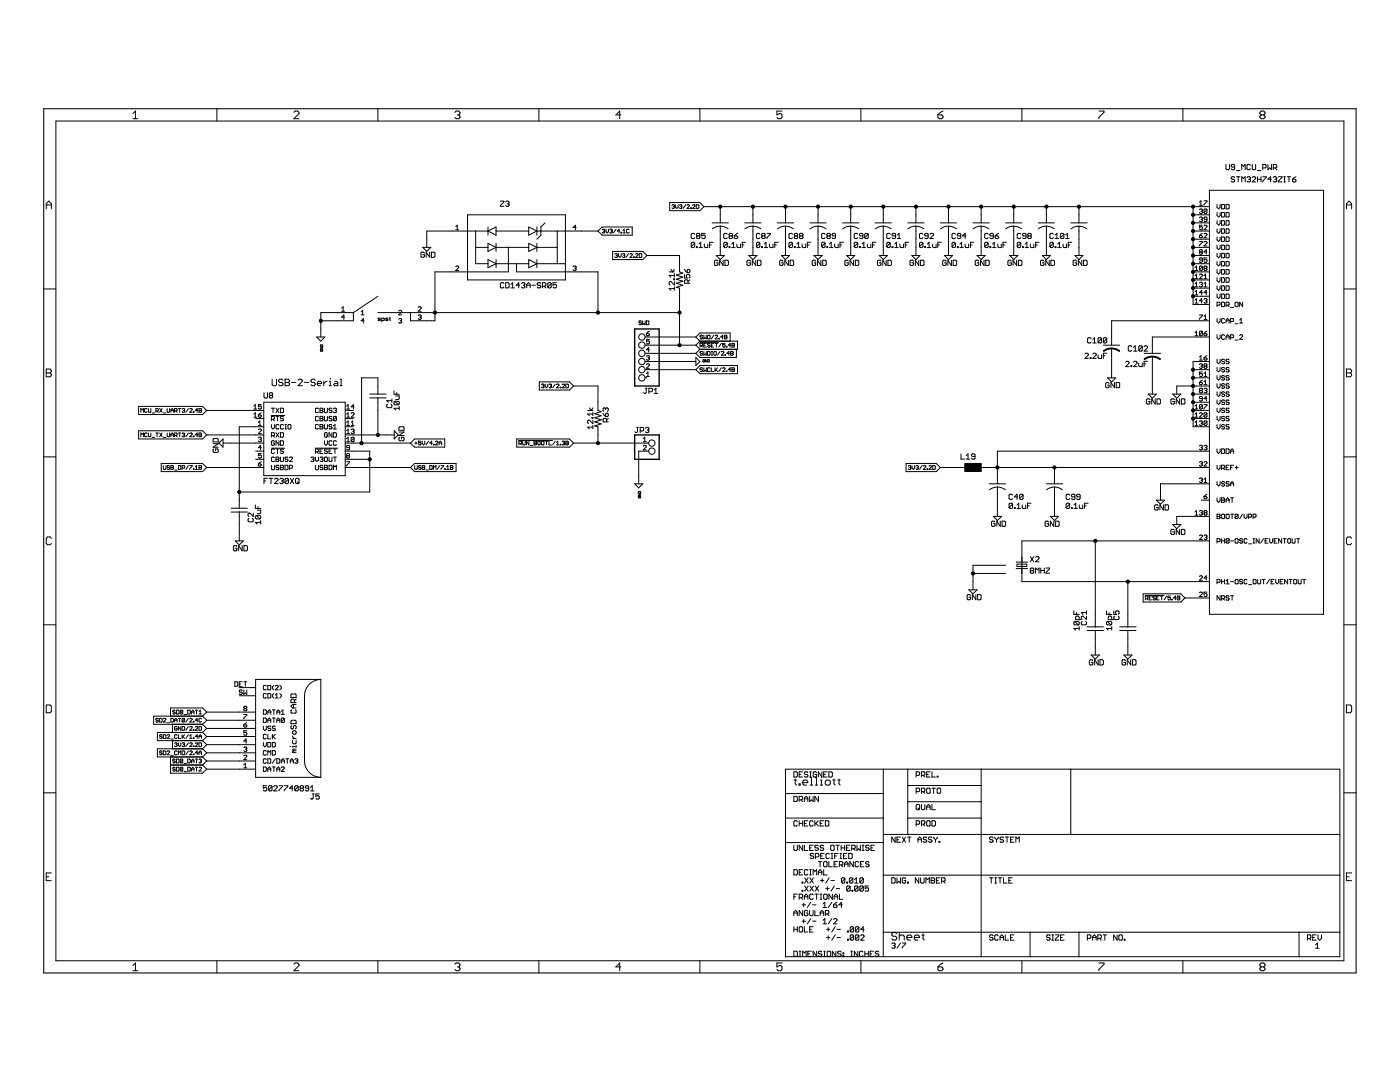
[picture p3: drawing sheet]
<svg xmlns="http://www.w3.org/2000/svg" width="279mm" height="216mm" viewBox="0 0 279 216" stroke-linecap="round" stroke-linejoin="round" font-family="sans-serif">
<g fill="none" stroke="#000" stroke-width=".2">
<path d="M11.2 24.2h257v167.5h-257zM26.5 22.7l.5-.5v1.5M26.5 23.7h1M43.3 21.7v2.5M58.7 22.4l.2-.2h.5l.3 .2v.3l-1 1h1M75.4 21.7v2.5M90.8 22.4l.2-.2h.5l.3 .2v.3l-.3 .2M91.3 22.9h.2M91.5 22.9l.3 .3v.2l-.3 .3h-.5l-.2-.3M107.5 21.7v2.5M123.9 22.9h-1l.8-.7v1.5M139.7 21.7v2.5"/>
<path d="M156.1 22.2h-1.1v.7l.6-.2h.2l.3 .2v.5l-.3 .3h-.5l-.3-.3M171.8 21.7v2.5M187.2 22.9h.7l.3 .3v.2l-.3 .3h-.5l-.2-.3zM188.2 22.2l-.5 .2-.5 .5M203.9 21.7v2.5M219.3 22.2h1v.2l-1 1v.3M236.1 21.7v2.5M241.4 38h22.7v84.6h-22.7zM244.7 32.8v.9l.1 .2h.4l.2-.2v-.9M246.4 35.4l-.2-.1h-.3l-.2 .1 .2 .4h.3l.2 .1-.2 .4h-.3l-.2-.2M246.4 33.3h-.5l-.2-.1 .2-.4h.3l.2 .2v.7l-.2 .2h-.3l-.2-.2M246.8 35.3h.7"/>
<path d="M246.8 34h.7M247.1 35.3v1M247.8 33.9v-1.1l.4 .4 .3-.4v1.1M247.8 36.3v-1l.4 .3 .3-.3v1M248.9 35.4l.1-.1h.4l.2 .1-.2 .4M249.2 35.8h.2M249.4 35.8l.2 .1-.2 .4h-.4l-.1-.2M249.6 33l-.2-.2h-.4l-.1 .2v.7l.1 .2h.4l.2-.2M249.9 35.4l.2-.1h.3l.2 .1v.2l-.7 .7h.7M249.9 32.8v.9l.2 .2h.3l.2-.2v-.9M251 35.8h.7M251 35.3v1"/>
<path d="M251 34h.7M251.7 35.3v1M251.7 22.9l-.3-.2v-.3l.3-.2h.5l.3 .2v.3l-.3 .2M251.7 22.9l-.3 .3v.2l.3 .3h.5l.3-.3v-.2l-.3-.3M251.7 22.9h.5M252 35.3h.7l-.7 1M252 33.5h.5l.2-.2v-.3l-.2-.2h-.5v1.1M253 32.8v1.1l.4-.4 .3 .4v-1.1M253.7 35.8h-.7l.6-.5v1M254.1 35.4l.2-.1h.3l.2 .1-.2 .4M254.1 33.5h.5l.2-.2v-.3l-.2-.2h-.5v1.1M254.4 35.8h.2"/>
<path d="M254.4 33.5l.4 .4M254.6 35.8l.2 .1-.2 .4h-.3l-.2-.2M255.1 35.3h.7v.1l-.7 .7v.2h.7M256.2 35.3h.3M256.2 36.3h.3M256.4 35.3v1M256.9 35.3h.7M257.2 35.3v1M257.9 35.8h.6l.1 .3-.1 .2h-.4l-.2-.2zM258.6 35.3l-.7 .5M8.7 57.7h2.5M9.2 41.7v-1.1l.5-.5 .5 .5v1.1"/>
<path d="M9.2 40.9h1M75.4 59.1l-4.9 3.3M84.4 49.4h1.6l-.8 .8zM84.7 50.5l-.2-.2h-.3l-.2 .2v.7l.2 .2h.3l.2-.2v-.4h-.4M85.7 50.3v1.1l-.7-1.1v1.1M86.1 50.3h.5l.2 .2v.7l-.2 .2h-.5zM91 45.8h.5M91 53.2l.1-.1 .4 .1-.5 .8h.5M91 45.2l.2-.3v.9M93.3 42.9h19.5v13h-19.5zM94.9 49.4h2.5M94.9 46.1v6.5h2.5"/>
<path d="M97.4 46.1h-12.2v3.3M97.4 46.1l1.6-.8v1.6zM97.4 45.3v1.6M97.4 48.6l1.6 .8-1.6 .8zM97.4 51.8l1.6 .8-1.6 .8zM99 46.1h6.5M99 49.4h6.5M99 52.6h6.5M99 48.6v1.6M99 51.8v1.6M99.9 40.1h.7l-.7 1.1h.7M100.6 56.6l-.2-.2h-.4l-.1 .2v.7l.1 .1h.4l.2-.1"/>
<path d="M100.9 56.4h.5l.2 .2v.7l-.2 .1h-.5zM100.9 40.3l.2-.2h.3l.2 .2-.2 .4M101.3 40.7h.1M101.4 40.7l.2 .1-.2 .4h-.3l-.2-.2M101.5 49.4v4.9h-14.7v9.7h-4.9v-1.6M102 57.4h.7M102 56.7l.3-.3v1M103.1 52.6v1.7h16.2v8.1M103.7 56.9h-.7l.5-.5v1M104.1 56.6l.1-.2h.4l.2 .2-.2 .3M104.4 56.9h.2M104.6 56.9l.2 .2-.2 .3h-.4l-.1-.1"/>
<path d="M105.1 56.9h.7M105.1 57.4v-.7l.4-.3 .3 .3v.7M105.5 48.6l1.6 .8-1.6 .8zM105.5 45.3l1.6 .8-1.6 .8zM105.5 51.8l1.6 .8-1.6 .8zM106.2 56.9h.6M107.1 46.1h12.2M107.1 49.4h4.1M107.1 52.6h5.7M107.1 45.3v1.6M107.1 48.6v1.6M107.1 51.8v1.6"/>
<path d="M107.9 56.6l-.2-.2h-.3l-.2 .3 .2 .2h.3l.2 .4-.2 .1h-.3l-.2-.1M108.2 57.1h.6l.1-.2v-.3l-.1-.2h-.6v1M108.6 57.1l.3 .3M108.8 44.5l-.9 .8v1.6l-.8 .8M110 56.6l-.2-.2h-.3l-.2 .2v.7M110 56.6v.7l-.2 .1h-.3l-.2-.1M110 56.6l-.7 .7M111 56.4h-.6v.5l.5-.2 .1 .2v.4l-.1 .1h-.4l-.1-.1M111.2 46.1v6.5M114.4 53.2l.4-.1 .2 .1-.2 .3M114.7 53.5h.1M114.8 53.5l.2 .2-.2 .3-.4-.2"/>
<path d="M115 45.4h-.6l.4-.5v.9M119.3 46.1l.9-.8h6v1.6h-6zM120.2 45.8l.4-.1 .1 .1-.1 .3M120.4 46.1h.2M120.6 46.1l.1 .1-.1 .3-.4-.1M120.9 45.7v.5l.3 .3 .2-.3v-.5M121.7 45.8l.4-.1 .1 .1-.1 .3M121.9 46.1h.2M122.1 46.1l.1 .1-.1 .3-.4-.1M122.3 50.2h6l.8 .8-.8 .8h-6zM122.7 50.7l.4-.1 .1 .1-.1 .3M122.9 45.7l-.5 .8"/>
<path d="M123 51h.1M123.1 51l.1 .1-.1 .3-.4-.2M123.4 50.6v.5l.3 .3 .3-.3v-.5M123.7 46.1h-.5l.3-.4v.8M123.9 46.4l.2 .1zM124.2 50.7l.4-.1 .1 .1-.1 .3M124.3 46.5h.5M124.3 46l.3-.3v.8M124.5 51h.1M124.6 51l.1 .1-.1 .3-.4-.2M125.5 50.6l-.6 .8M125.6 45.8l-.2-.1-.3 .1v.6l.1 .1 .4-.1"/>
<path d="M125.7 50.7l.1-.1 .4 .1-.5 .7h.5M126.4 51.2l.2 .2zM126.8 50.7l.2-.1 .3 .1-.5 .7h.5M127.6 50.6l.5 .1-.1 .7h-.4zM129.1 51h6.5v3.3l.7 .2-1.3 .4 1.3 .4-1.3 .4 1.3 .4-1.3 .4 1.3 .4-1.3 .4 .6 .2v11.4M133.5 54.3h1.1M133.6 40.4h6.1l.8 .8-.8 .8h-6.1zM133.9 53.7l.3 .6 .4-.6M134.1 41l.4-.1 .1 .1-.1 .2M134.3 41.2h.2M134.4 55.6h.2v.2h-.2zM134.5 41.2l.1 .2-.1 .2-.4-.1"/>
<path d="M134.6 57.6h-1.1l.4 .3M134.6 54.6v.7M134.6 56.2v.7l-.7-.7-.4 .1v.4l.2 .2M134.6 57.2v.7M134.6 54.9h-1.1l.4 .4M134.8 40.9v.5l.3 .2 .2-.2v-.5M135.6 41l.4-.1 .1 .1-.1 .2M135.8 41.2h.2M136 41.2l.1 .2-.1 .2-.4-.1M136.6 54.8v.7h.5l-.1-.4 .1-.3h.4l.2 .1v.4l-.2 .2M136.6 53.7l.5 .7M136.8 40.9l-.5 .7"/>
<path d="M137.1 41l.1-.1 .4 .1-.5 .6h.5M137.1 53.9l.4-.2 .2 .2v.4l-.2 .1h-.4zM137.3 56.5v-.5l-.2-.2h-.3l-.2 .2v.5h1.1M137.7 55.8l-.4 .4M137.8 41.5l.2 .1zM138.2 41l.1-.1 .4 .1-.5 .6h.5M138.6 46.7l-.1-.1h-.4l-.2 .1v.7l.2 .2h.4l.1-.2M138.6 48.5l-.1-.2h-.4l-.2 .2v.7M138.6 48.5v.7l-.1 .2h-.4l-.2-.2M138.6 48.5l-.7 .7M139 40.9l.5 .1-.2 .6h-.3zM139 49.2h.1v.2h-.1z"/>
<path d="M139.1 47.1l-.1-.2 .1-.3h.4l.2 .1-.2 .4M139.1 47.1l-.1 .2 .1 .3h.4l.2-.2-.2-.3M139.1 47.1h.4M139.5 49.4h.7M139.5 48.7l.3-.4v1.1M140.5 41.2h100.9M140.6 48.7v.5l.1 .2h.5v-.7M140.7 46.6h-.7v.5l.4-.2 .3 .2v.3l-.2 .2h-.3l-.2-.2M141.6 48.9h.4M142.1 44.5h3.3M142.3 48.3h-.7v1.1M142.9 51h1.7l-.9 .8z"/>
<path d="M143.3 52.1l-.2-.2h-.4l-.1 .2v.7l.1 .2h.4l.2-.2v-.3h-.4M143.7 45.1a2.32 2.32 0 0 0-1.5 .6M143.7 45.1l.9 .2 .7 .4M143.7 41.2v3.3M143.7 45.1v5.9M144.3 51.9v1.1l-.7-1.1v1.1M144.7 51.9h.5l.2 .2v.7l-.2 .2h-.5zM145.1 48.5v.7l-.1 .2h-.4l-.2-.2M145.1 48.5l-.1-.2h-.4l-.2 .2v.7M145.1 46.7l-.1-.1h-.4l-.2 .1v.7l.2 .2h.4l.1-.2M145.1 48.5l-.7 .7M145.5 49.2h.2v.2h-.2z"/>
<path d="M145.7 47.1l-.2-.2 .2-.3h.3l.2 .1-.2 .4M145.7 47.1l-.2 .2 .2 .3h.3l.2-.2-.2-.3M145.7 47.1h.3M146 49.4h.7M146 48.7l.4-.4v1.1M146.5 47.1h.6l.1 .3-.1 .2h-.4l-.2-.2zM147.1 48.7v.5l.1 .2h.6v-.7M147.2 46.6l-.7 .5M148.1 48.9h.4M148.6 44.5h3.3M148.8 48.3h-.7v1.1M149.4 51h1.7l-.8 .8z"/>
<path d="M149.8 52.1l-.2-.2h-.4l-.1 .2v.7l.1 .2h.4l.2-.2v-.3h-.4M150.3 45.1a2.42 2.42 0 0 0-1.6 .6M150.3 45.1l.8 .2 .7 .4M150.3 41.2v3.3M150.3 45.1v5.9M150.8 51.9v1.1l-.7-1.1v1.1M151.2 51.9h.5l.2 .2v.7l-.2 .2h-.5zM151.6 48.5v.7l-.1 .2h-.4l-.1-.2M151.6 48.5l-.1-.2h-.4l-.1 .2v.7M151.6 46.7l-.1-.1h-.4l-.1 .1v.7l.1 .2h.4l.1-.2M151.6 48.5l-.6 .7M152 49.2h.2v.2h-.2z"/>
<path d="M152.2 47.1l-.2 .2 .2 .3h.3l.2-.2-.2-.3M152.2 47.1l-.2-.2 .2-.3h.3l.2 .1-.2 .4M152.2 47.1h.3M152.5 49.4h.7M152.5 48.7l.4-.4v1.1M153.1 46.6h.7l-.7 1M153.6 48.7v.5l.2 .2h.5v-.7M154.6 48.9h.4M155.1 44.5h3.3M155.3 48.3h-.7v1.1M156 51h1.6l-.8 .8zM156.3 52.1l-.2-.2h-.3l-.2 .2v.7l.2 .2h.3l.2-.2v-.3h-.4"/>
<path d="M156.8 45.1a2.32 2.32 0 0 0-1.6 .6M156.8 45.1l.8 .2 .7 .4M156.8 41.2v3.3M156.8 45.1v5.9M157.3 51.9v1.1l-.7-1.1v1.1M157.7 51.9h.5l.2 .2v.7l-.2 .2h-.5zM158.2 48.5v.7l-.2 .2h-.4l-.1-.2M158.2 48.5l-.2-.2h-.4l-.1 .2v.7M158.2 46.7l-.2-.1h-.4l-.1 .1v.7l.1 .2h.4l.2-.2M158.2 48.5l-.7 .7M158.5 49.2h.2v.2h-.2zM158.7 47.1l-.2-.2 .2-.3h.3l.2 .1-.2 .4"/>
<path d="M158.7 47.1l-.2 .2 .2 .3h.3l.2-.2-.2-.3M158.7 47.1h.3M159 49.4h.7M159 48.7l.4-.4v1.1M159.7 47.1l-.1 .2 .1 .3h.4l.2-.2-.2-.3M159.7 47.1l-.1-.2 .1-.3h.4l.2 .1-.2 .4M159.7 47.1h.4M160.1 48.7v.5l.2 .2h.5v-.7M161.1 48.9h.4M161.6 44.5h3.3M161.8 48.3h-.7v1.1M162.5 51h1.6l-.8 .8z"/>
<path d="M162.8 52.1l-.2-.2h-.3l-.2 .2v.7l.2 .2h.3l.2-.2v-.3h-.3M163.3 45.1a2.42 2.42 0 0 0-1.6 .6M163.3 45.1l.8 .2 .7 .4M163.3 41.2v3.3M163.3 45.1v5.9M163.8 51.9v1.1l-.6-1.1v1.1M164.2 51.9h.5l.2 .2v.7l-.2 .2h-.5zM164.7 48.5v.7l-.2 .2h-.4l-.1-.2M164.7 48.5l-.2-.2h-.4l-.1 .2v.7M164.7 46.7l-.2-.1h-.4l-.1 .1v.7l.1 .2h.4l.2-.2M164.7 48.5l-.7 .7M165 49.2h.2v.2h-.2z"/>
<path d="M165.2 47.1l-.2-.2 .2-.3h.3l.2 .1-.2 .4M165.2 47.1l-.2 .2 .2 .3h.3l.2-.2-.2-.3M165.2 47.1h.3M165.5 49.4h.7M165.5 48.7l.4-.4v1.1M166.6 48.7v.5l.2 .2h.5v-.7M166.8 47.1h-.6l-.1-.2 .1-.3h.4l.2 .1v.7l-.2 .2h-.4l-.1-.2M167.6 48.9h.4M168.1 44.5h3.3M168.3 48.3h-.7v1.1M169 51h1.6l-.8 .8zM169.3 52.1l-.2-.2h-.3l-.2 .2v.7l.2 .2h.3l.2-.2v-.3h-.3"/>
<path d="M169.8 45.1a2.32 2.32 0 0 0-1.6 .6M169.8 45.1l.8 .2 .8 .4M169.8 41.2v3.3M169.8 45.1v5.9M170.3 51.9v1.1l-.6-1.1v1.1M170.7 51.9h.5l.2 .2v.7l-.2 .2h-.5zM171.2 48.5v.7l-.2 .2h-.4l-.1-.2M171.2 48.5l-.2-.2h-.4l-.1 .2v.7M171.2 46.7l-.2-.1h-.4l-.1 .1v.7l.1 .2h.4l.2-.2M171.2 48.5l-.7 .7M171.5 49.2h.2v.2h-.2zM172 49.4h.7"/>
<path d="M172 48.7l.4-.4v1.1M172.2 47.1h-.5l-.2-.2 .2-.3h.3l.2 .1v.7l-.2 .2h-.3l-.2-.2M173.1 48.7v.5l.2 .2h.5v-.7M173.3 46.7l-.2-.1h-.4l-.1 .1v.7M173.3 46.7v.7l-.2 .2h-.4l-.1-.2M173.3 46.7l-.7 .7M174.1 48.9h.4M174.6 44.5h3.3M174.8 48.3h-.7v1.1M175.5 51h1.6l-.8 .8zM175.8 52.1l-.2-.2h-.3l-.2 .2v.7l.2 .2h.3l.2-.2v-.3h-.3M176.3 45.1a2.42 2.42 0 0 0-1.6 .6"/>
<path d="M176.3 45.1l.8 .2 .8 .4M176.3 41.2v3.3M176.3 45.1v5.9M176.8 51.9v1.1l-.6-1.1v1.1M177.2 51.9h.5l.2 .2v.7l-.2 .2h-.5zM177.7 48.5v.7l-.2 .2h-.3l-.2-.2M177.7 48.5l-.2-.2h-.3l-.2 .2v.7M177.7 46.7l-.2-.1h-.3l-.2 .1v.7l.2 .2h.3l.2-.2M177.7 48.5l-.7 .7M178 49.2h.2v.2h-.2zM178.6 49.4h.7M178.6 48.7l.3-.4v1.1"/>
<path d="M178.7 47.1h-.5l-.2-.2 .2-.3h.4l.1 .1v.7l-.1 .2h-.4l-.2-.2M179.1 47.6h.7M179.1 46.9l.3-.3v1M179.6 48.7v.5l.2 .2h.5v-.7M180.7 48.9h.3M181.2 44.5h3.2M181.4 48.3h-.7v1.1M182 51h1.6l-.8 .8zM182.3 52.1l-.2-.2h-.3l-.2 .2v.7l.2 .2h.3l.2-.2v-.3h-.3M182.8 45.1a2.42 2.42 0 0 0-1.6 .6M182.8 45.1l.8 .2 .8 .4M182.8 41.2v3.3"/>
<path d="M182.8 45.1v5.9M183.4 51.9v1.1l-.7-1.1v1.1M183.7 51.9h.5l.2 .2v.7l-.2 .2h-.5zM184.2 48.5l-.2-.2h-.3l-.2 .2v.7M184.2 48.5v.7l-.2 .2h-.3l-.2-.2M184.2 46.7l-.2-.1h-.3l-.2 .1v.7l.2 .2h.3l.2-.2M184.2 48.5l-.7 .7M184.5 49.2h.2v.2h-.2zM185.1 48.7l.3-.4v1.1M185.1 49.4h.7M185.2 47.1h-.5l-.2-.2 .2-.3h.4l.1 .1v.7l-.1 .2h-.4l-.2-.2M185.6 46.7l.2-.1h.3l.2 .1v.2l-.7 .7h.7"/>
<path d="M186.1 48.7v.5l.2 .2h.5v-.7M187.2 48.9h.3M187.7 44.5h3.2M187.9 48.3h-.7v1.1M188.5 51h1.6l-.8 .8zM188.8 52.1l-.1-.2h-.4l-.2 .2v.7l.2 .2h.4l.1-.2v-.3h-.3M189.3 45.1a2.32 2.32 0 0 0-1.6 .6M189.3 45.1l.8 .2 .8 .4M189.3 41.2v3.3M189.3 45.1v5.9M189.9 51.9v1.1l-.7-1.1v1.1M190.2 51.9h.6l.1 .2v.7l-.1 .2h-.6z"/>
<path d="M190.7 48.5l-.2-.2h-.3l-.2 .2v.7M190.7 48.5v.7l-.2 .2h-.3l-.2-.2M190.7 46.7l-.2-.1h-.3l-.2 .1v.7l.2 .2h.3l.2-.2M190.7 48.5l-.7 .7M191.1 49.2h.1v.2h-.1zM191.6 49.4h.7M191.6 48.7l.3-.4v1.1M191.7 47.1h-.5l-.1-.2 .1-.3h.4l.1 .1v.7l-.1 .2h-.4l-.1-.2M192.6 48.7v.5l.2 .2h.5v-.7M192.8 47.1h-.7l.5-.5v1M193.7 48.9h.3M194.2 44.5h3.2"/>
<path d="M194.4 48.3h-.7v1.1M195 51h1.6l-.8 .8zM195.3 52.1l-.1-.2h-.4l-.2 .2v.7l.2 .2h.4l.1-.2v-.3h-.3M195.8 45.1a2.42 2.42 0 0 0-1.6 .6M195.8 45.1l.8 .2 .8 .4M195.8 41.2v3.3M195.8 45.1v5.9M196.4 51.9v1.1l-.7-1.1v1.1M196.7 51.9h.6l.1 .2v.7l-.1 .2h-.6zM197.2 48.5l-.2-.2h-.3l-.2 .2v.7M197.2 48.5v.7l-.2 .2h-.3l-.2-.2M197.2 46.7l-.2-.1h-.3l-.2 .1v.7l.2 .2h.3l.2-.2"/>
<path d="M197.2 48.5l-.7 .7M197.5 49.2h.2v.2h-.2zM198.1 49.4h.7M198.1 48.7l.3-.4v1.1M198.2 47.1h-.5l-.2-.2 .2-.3h.4l.1 .1v.7l-.1 .2h-.4l-.2-.2M198.6 47.1h.5l.2 .3-.2 .2h-.3l-.2-.2zM199.1 48.7v.5l.2 .2h.5v-.7M199.3 46.6l-.7 .5M200.2 48.9h.3M200.7 44.5h3.2M200.9 48.3h-.7v1.1M201.5 51h1.6l-.8 .8z"/>
<path d="M201.8 52.1l-.1-.2h-.4l-.2 .2v.7l.2 .2h.4l.1-.2v-.3h-.3M202.3 45.1a2.32 2.32 0 0 0-1.6 .6M202.3 45.1l.9 .2 .7 .4M202.3 41.2v3.3M202.3 45.1v5.9M202.9 51.9v1.1l-.7-1.1v1.1M203.2 51.9h.6l.1 .2v.7l-.1 .2h-.6zM203.7 48.5v.7l-.2 .2h-.3l-.2-.2M203.7 48.5l-.2-.2h-.3l-.2 .2v.7M203.7 46.7l-.2-.1h-.3l-.2 .1v.7l.2 .2h.3l.2-.2M203.7 48.5l-.7 .7M204.1 49.2h.1v.2h-.1z"/>
<path d="M204.6 49.4h.7M204.6 48.7l.3-.4v1.1M204.8 47.1h-.6l-.1-.2 .1-.3h.4l.2 .1v.7l-.2 .2h-.4l-.1-.2M205.3 47.1l-.2-.2 .2-.3h.3l.2 .1-.2 .4M205.3 47.1l-.2 .2 .2 .3h.3l.2-.2-.2-.3M205.3 47.1h.3M205.6 48.7v.5l.2 .2h.5v-.7M206.7 48.9h.3M207.2 44.5h3.2M207.4 48.3h-.7v1.1M208 51h1.6l-.8 .8zM208.3 52.1l-.1-.2h-.4l-.2 .2v.7l.2 .2h.4l.1-.2v-.3h-.3"/>
<path d="M208.8 45.1a2.42 2.42 0 0 0-1.6 .6M208.8 45.1l.9 .2 .7 .4M208.8 41.2v3.3M208.8 45.1v5.9M209.4 51.9v1.1l-.7-1.1v1.1M209.7 51.9h.6l.1 .2v.7l-.1 .2h-.6zM210.2 48.5v.7l-.2 .2h-.3l-.2-.2M210.2 48.5l-.2-.2h-.3l-.2 .2v.7M210.2 46.7l-.2-.1h-.3l-.2 .1v.7l.2 .2h.3l.2-.2M210.2 48.5l-.7 .7M210.6 49.2h.1v.2h-.1zM210.6 47.6h.7"/>
<path d="M210.6 46.9l.3-.3v1M211.1 49.4h.7M211.1 48.7l.3-.4v1.1M212.2 48.7v.5l.1 .2h.5v-.7M212.3 46.7l-.2-.1h-.3l-.2 .1v.7M212.3 46.7v.7l-.2 .2h-.3l-.2-.2M212.3 46.7l-.7 .7M212.7 47.6h.7M212.7 46.9l.3-.3v1M213.2 48.9h.3M213.7 44.5h3.3M213.9 48.3h-.7v1.1"/>
<path d="M214.5 51h1.6l-.8 .8zM214.9 52.1l-.2-.2h-.4l-.1 .2v.7l.1 .2h.4l.2-.2v-.3h-.4M215.3 45.1a2.32 2.32 0 0 0-1.6 .6M215.3 45.1l.9 .2 .7 .4M215.3 41.2v3.3M215.3 45.1v5.9M215.9 51.9v1.1l-.7-1.1v1.1M216.3 51.9h.5l.2 .2v.7l-.2 .2h-.5zM238.1 54.3h3.3M238.1 51h3.3M238.1 46.1h3.3M238.1 41.2v19.5h3.3"/>
<path d="M238.1 42.9h3.3M238.1 44.5h3.3M238.1 47.7h3.3M238.1 49.4h3.3M238.1 52.6h3.3M238.1 55.9h3.3M238.1 57.5h3.3M238.1 59.1h3.3M238.5 53.4l.3-.3v.9M238.5 55l.3-.3v.9M238.5 56.6l.3-.3v.9M238.5 58.3l.3-.3v.8"/>
<path d="M238.5 59.9l.3-.3v.9M238.5 54h.6M238.5 55.6h.6M238.5 57.2h.6M238.5 58.8h.6M239.4 41.8l.4-.1 .2 .1-.2 .3M239.4 43.5l.4-.2 .2 .2-.2 .3M239.4 47h.4l.2 .3-.5 .2zM239.4 48.2h.6l-.6 .9M239.4 54.8l.1-.1 .5 .1v.2l-.6 .6h.6M239.4 56.5l.4-.2 .2 .2-.2 .3M239.4 40.4l.3-.3v.9"/>
<path d="M239.4 41h.6M239.5 50.3h.3M239.5 50.3l-.1-.2 .1-.3 .5 .2-.2 .3M239.5 50.3l-.1 .1 .1 .3 .5-.1-.2-.3M239.7 42.1h.1M239.7 43.8h.1M239.7 56.8h.1M239.8 42.1l.2 .2-.2 .3-.4-.2M239.8 43.8l.2 .1-.2 .3-.4-.1M239.8 56.8l.2 .1-.2 .3-.4-.1M240 44.9h-.6v.5l.3-.2 .3 .2-.2 .4-.4-.1M240 58.4h-.6l.4-.4v.8"/>
<path d="M240 51.9h-.5l-.1-.1 .1-.3 .5 .1v.6l-.2 .1-.4-.1M240 53.2v.6l-.2 .2-.4-.2M240 53.2l-.5-.1-.1 .1v.6M240 46.6l-.6 .4M240 53.2l-.6 .6M240.3 45.1l.1-.2 .5 .2-.6 .7h.6M240.3 40.1h.6l-.6 .9M240.3 46.7l.1-.1 .5 .1-.6 .8h.6M240.3 48.3l.1-.1 .5 .1-.6 .8h.6M240.3 59.7l.4-.1 .2 .1-.2 .3M240.3 55l.3-.3v.9M240.3 56.6l.3-.3v.9"/>
<path d="M240.3 55.6h.6M240.3 57.2h.6M240.4 53.5l-.1-.1 .1-.3 .5 .1-.2 .3M240.4 53.5l-.1 .2 .1 .3 .5-.2-.2-.3M240.4 53.5h.3M240.9 43.8h-.5l-.1-.2 .1-.3 .5 .2v.6l-.2 .1-.4-.1M240.9 50.3h-.6l.4-.5v.9M240.9 41.8v.6l-.2 .2-.4-.2M240.9 51.5h-.6v.4l.3-.1 .3 .1-.2 .4-.4-.1M240.9 41.8l-.5-.1-.1 .1v.6M240.9 58.4h-.6l.4-.4v.8M240.9 41.8l-.6 .6"/>
<path d="M242.9 40.8v.6l.3 .3 .3-.3v-.6M242.9 42.4v.6l.3 .3 .3-.3v-.6M242.9 44v.6l.3 .3 .3-.3v-.6M242.9 45.7v.5l.3 .3 .3-.3v-.5M242.9 47.3v.6l.3 .3 .3-.3v-.6M242.9 48.9v.6l.3 .3 .3-.3v-.6M242.9 50.5v.6l.3 .3 .3-.3v-.6M242.9 52.2v.6l.3 .3 .3-.3v-.6M242.9 53.8v.6l.3 .3 .3-.3v-.6M242.9 55.4v.6l.3 .3 .3-.3v-.6M242.9 57v.6l.3 .3 .3-.3v-.6M242.9 58.7v.6l.3 .3 .3-.3v-.6"/>
<path d="M243.8 48.9h.4l.2 .2v.6l-.2 .1h-.4zM243.8 40.8h.4l.2 .1v.6l-.2 .2h-.4zM243.8 42.4h.4l.2 .1v.7l-.2 .1h-.4zM243.8 44h.4l.2 .2v.6l-.2 .1h-.4zM243.8 45.7h.4l.2 .1v.6l-.2 .1h-.4zM243.8 47.3h.4l.2 .1v.6l-.2 .2h-.4zM243.8 50.5h.4l.2 .2v.6l-.2 .1h-.4zM243.8 52.2h.4l.2 .1v.6l-.2 .2h-.4zM243.8 53.8h.4l.2 .1v.6l-.2 .2h-.4zM243.8 55.4h.4l.2 .2v.6l-.2 .1h-.4zM243.8 57h.4l.2 .2v.6l-.2 .1h-.4zM243.8 58.7h.4l.2 .1v.6l-.2 .2h-.4z"/>
<path d="M244.7 48.9h.5l.1 .2v.6l-.1 .1h-.5zM244.7 40.8h.5l.1 .1v.6l-.1 .2h-.5zM244.7 42.4h.5l.1 .1v.7l-.1 .1h-.5zM244.7 44h.5l.1 .2v.6l-.1 .1h-.5zM244.7 45.7h.5l.1 .1v.6l-.1 .1h-.5zM244.7 47.3h.5l.1 .1v.6l-.1 .2h-.5zM244.7 50.5h.5l.1 .2v.6l-.1 .1h-.5zM244.7 52.2h.5l.1 .1v.6l-.1 .2h-.5zM244.7 53.8h.5l.1 .1v.6l-.1 .2h-.5zM244.7 55.4h.5l.1 .2v.6l-.1 .1h-.5zM244.7 57h.5l.1 .2v.6l-.1 .1h-.5zM244.7 58.7h.5l.1 .1v.6l-.1 .2h-.5z"/>
<path d="M268.2 57.7h2.4M268.7 40.9h1M268.7 41.7v-1.1l.5-.5 .5 .5v1.1M9.2 73.6h.8l.2 .3v.2l-.2 .3 .2 .3v.2l-.2 .3h-.8zM9.2 74.4h.8M52.7 78.4v.8l.2 .2h.3l.2-.2v-.8M53.9 78.9l-.2 .2 .2 .3h.4l.1-.2-.1-.3M53.9 78.9l-.2-.2 .2-.3h.4l.1 .1-.1 .4M53.9 78.9h.4M54.3 75.7v1.1l.2 .2h.5l.2-.2v-1.1M56.5 75.9l-.2-.2h-.5l-.2 .4 .2 .2h.5l.2 .5-.2 .2h-.5l-.2-.2M56.9 75.7h.6l.3 .2v.2l-.3 .2 .3 .5-.3 .2h-.6z"/>
<path d="M56.9 76.3h.6M58.2 76.3h.8M59.5 75.9l.2-.2h.4l.2 .2v.2l-.8 .9h.8M60.8 76.3h.8M62.9 75.9l-.2-.2h-.4l-.2 .2 .2 .4h.4l.2 .5-.2 .2h-.4l-.2-.2M63.2 67.2h1.6l-.8 .9zM63.3 76.5h.9v-.2l-.2-.2h-.4l-.3 .2v.5l.3 .2h.4M63.9 69.3h.5l-.5 .3h.5M64 69.8v.3l.4-.1-.1-.2h-.1v.1M64 68.8h.3l.1 .3h-.5zM64.6 76.1v.9M65.3 76.1h-.2l-.5 .4"/>
<path d="M65.7 77h.4M65.7 76.1h.2v.9M65.9 75.5v.2M66.8 76.1h.4l.2 .2v.7h-.6l-.2-.2 .2-.3h.6M67.8 77h.5M67.8 75.7h.3v1.3M68.2 61.5l.3-.3v.9M68.2 62.1h.6M68.8 63.3h-.6l.4-.5v.9M70.5 62.4v1.6h-6.5M70.5 62.4h-6.5v4.8M72.1 62.2l.3-.3v.9"/>
<path d="M72.1 62.8h.6M72.7 64h-.6l.4-.4v.9M73.8 78.6h3.2M73.8 79.4h3.2M75.4 78.6v-3.2h-3.2v13M75.4 62.4h60.2M75.4 79.3v7.5M75.9 63.5l-.5 .1 .5 .2-.5 .2M76.2 64l.5-.2-.1-.3h-.4v.7M77.4 63.5l-.5 .1 .5 .2-.5 .2M77.7 63.5h.2M77.8 63.4l.1 .6"/>
<path d="M78.2 79.6v.7M78.2 79.9h-1l.3 .4M78.6 78v.7h1.1M79 79h.7v.5l-.2 .2h-.5M79.2 78.3v.4M79.6 63.7l.4-.1 .2 .1-.2 .3M79.6 62.1l.1-.2 .5 .2-.6 .7h.6M79.9 64h.1M80 64l.2 .2-.2 .3-.4-.2M83.5 63l.4-.2 .2 .2-.2 .3M83.5 61.4l.1-.2 .5 .2-.6 .7h.6M83.8 63.3h.1"/>
<path d="M83.9 63.3l.2 .1-.2 .3-.4-.1M107.6 76.2h6l.9 .8-.9 .8h-6zM108.1 76.8l.3-.2 .2 .2-.2 .2M108.3 77h.1M108.4 77l.2 .1-.2 .3-.3-.1M108.8 76.6v.5l.3 .3 .2-.3v-.5M109.6 76.8l.3-.2 .2 .2-.2 .2M109.8 77h.1M109.9 77l.2 .1-.2 .3-.3-.1M110.8 76.6l-.5 .8M111.1 76.8l.1-.2 .3 .2-.4 .6h.4M111.8 77.3l.1 .1z"/>
<path d="M112.2 76.8l.1-.2 .4 .2-.5 .6h.5M112.9 76.6l.5 .2-.1 .6h-.4zM114.5 77h4.8v4.9l.7 .2-1.3 .4 1.3 .5-1.3 .4 1.3 .4-1.3 .4 1.3 .4-1.3 .4 .6 .2v3.2M128 64.2l-.1-.2-.4 .2 .1 .2 .4 .1-.1 .3-.4-.1M128.2 64v.8l.3-.3 .3 .3v-.8M128.7 70.5h10.2M128.7 67.2h10.2M128.7 72.1h10.2M128.7 73.8h10.2M128.7 75.4h.4M128.7 68.9h10.2M128.8 77.5h.3"/>
<path d="M129 77.5v.8l-.2 .2-.4-.2M129 71.1l.5-.1 .1 .1-.1 .3M129 64l.5 .2-.1 .6h-.4zM129 66.5h.5l.1 .3-.4 .2zM129 72.7l.2-.1 .4 .1-.6 .8h.6M129 75.1h.6M129 74.5l.3-.3v.9M129.3 71.4h.2M129.5 71.4l.1 .2-.1 .3-.5-.2M129.5 78.2h.5l.2-.2v-.4l-.2-.1h-.5v1M129.6 67.7h-.6v.5l.3-.2 .3 .2-.1 .4-.5-.1M129.6 69.8h-.6l.5-.5v.9"/>
<path d="M129.6 66.1l-.6 .4M130.5 78.5h.7M130.5 77.8l.4-.3v1M138.9 67.2l.8-.8h6v1.7M138.9 68.9l.8 .8M138.9 67.2l.8 .9M138.9 71.3l.8 .8-.8 .8zM139.7 72.9h7.5v1.7h-7.5l-.8-.8zM139.7 68.1l-.8 .8M139.7 68.1h7.5v1.6h-7.5M139.7 68.4h3.7M139.7 69.7l-.8 .8"/>
<path d="M139.7 69h.4l.1-.4-.5-.1v.8M140 69l.2 .3M140.2 67l-.4-.1-.1 .2 .4 .1 .1 .3-.1 .1-.4-.1M140.2 73.5l-.4-.1-.1 .2 .4 .2 .1 .2-.1 .1-.4-.1M140.2 70.3l-.4-.2-.1 .3 .4 .1 .1 .3-.1 .1-.4-.1M140.5 66.9v.7l.2-.2 .2 .2v-.7M140.5 70.1v.8l.2-.3 .2 .3v-.8M140.5 73.4v.7l.2-.2 .2 .2v-.7M140.5 68.9h.2M140.6 71.8h-.3l.1 .4h.2v-.2h-.1M140.9 68.5h-.4v.8h.4M141.1 71.8v.4l-.3-.4v.4"/>
<path d="M141.2 67l.1-.1 .4 .1-.1 .6-.4-.1zM141.2 70.1l.5 .2-.1 .6h-.4zM141.3 71.8h.3l-.1 .4h-.2zM141.7 68.6l-.1-.1-.4 .1 .1 .3 .4 .1-.1 .3-.4-.2M141.7 73.5l-.1-.1-.4 .1v.5l.1 .1 .4-.1M142 68.9h.2M142 73.4v.7h.5M142 70.1h.2M142 70.9h.2M142.1 70.1v.8M142.5 70.3l.1-.2 .4 .2-.2 .6-.3-.1zM142.5 68.5h-.5v.8h.5"/>
<path d="M142.5 66.9l-.5 .7M142.7 68.5h.5M142.7 73.4v.7M142.7 67l.1-.1 .4 .1-.5 .6h.5M142.8 73.8l.4 .3M143 68.5v.8M143.2 73.4l-.5 .5M143.4 67.5l.2 .1zM143.7 70.1l-.5 .8M144 70.3l.1-.2 .4 .2-.5 .6h.5M144 68.5l-.6 .8M144 73.4l-.6 .7"/>
<path d="M144.2 73.5l.1-.1 .4 .1-.5 .6h.5M144.3 67.2h-.5l.4-.3v.7M144.6 67.2h.3M144.6 66.9l.5 .1-.2 .6h-.3zM144.7 68.5h-.5v.4l.3-.2 .2 .2-.1 .4-.4-.2M144.7 70.8l.1 .1zM144.9 69.1l.2 .2zM144.9 74l.2 .1zM145.6 70.5h-.5l.4-.4v.8M145.8 68.9h-.5l.4-.4v.8M145.8 73.8h-.5l.4-.4v.7M145.8 70.5h.4"/>
<path d="M145.8 70.1l.5 .2-.1 .6h-.4zM146.1 73.8h.4M146.1 68.5l.5 .1-.1 .7h-.4zM146.1 68.9h.4M146.1 73.4l.5 .1-.1 .6h-.4zM147 69.7v1.6h-7.3l-.8-.8M216.5 70.7l.2-.2h.3l.2 .2v.1l-.7 .7h.7M217.6 71.4h.1v.1h-.1zM217.7 67.6l-.1-.2h-.4l-.2 .2v.7l.2 .1h.4l.1-.1M218.1 70.7l.2-.2h.3l.2 .2v.1l-.7 .7h.7M218.1 68.4h.7M218.1 67.7l.3-.3v1"/>
<path d="M219.1 70.8v.6l.2 .1h.5v-.7M219.8 67.6l-.1-.2h-.4l-.2 .2v.7M219.8 67.6v.7l-.1 .1h-.4l-.2-.1M219.8 67.6l-.7 .7M220.2 71h.3M220.2 68.9h3.3M220.9 70.5h-.7v1M220.9 67.6l-.2-.2h-.3l-.2 .2v.7M220.9 67.6v.7l-.2 .1h-.3l-.2-.1M220.9 67.6l-.7 .7M221 75.4h1.7l-.9 .8zM221.4 76.5l-.2-.2h-.4l-.1 .2v.7l.1 .2h.4l.2-.2v-.3h-.4"/>
<path d="M221.8 69.5v5.9M222.4 76.3v1.1l-.7-1.1v1.1M222.8 76.3h.5l.2 .2v.7l-.2 .2h-.5zM224.6 72.3l.2-.2h.4l.1 .2v.2l-.7 .7h.7M225.7 73h.2v.2h-.2zM225.9 69.2l-.2-.2h-.4l-.1 .2v.7l.1 .2h.4l.2-.2M226.2 72.3l.2-.2h.3l.2 .2v.2l-.7 .7h.7M226.2 70.1h.7M226.2 69.4l.4-.4v1.1M227.3 72.5v.5l.1 .2h.6v-.7M228 69.2l-.2-.2h-.4l-.1 .2v.7M228 69.2v.7l-.2 .2h-.4l-.1-.2"/>
<path d="M228 69.2l-.7 .7M228.3 72.6h.4M228.3 69.2l.2-.2h.3l.2 .2v.2l-.7 .7h.7M228.3 70.5h3.3M229 72.1h-.7v1.1M229.2 78.6h1.6l-.8 .9zM229.5 79.8l-.2-.2h-.3l-.2 .2v.7l.2 .1h.3l.2-.1v-.4h-.3M230 71.2v7.4M230.5 79.6v1l-.7-1v1M230.9 79.6h.5l.2 .2v.7l-.2 .1h-.5zM234 78.6h1.7l-.9 .9zM234.4 79.8l-.2-.2h-.4l-.1 .2v.7l.1 .1h.4l.2-.1v-.4h-.4"/>
<path d="M235.4 79.6v1l-.7-1v1M235.8 79.6h.5l.2 .2v.7l-.2 .1h-.5zM238.1 73.8h3.3M238.1 75.4h3.3M238.1 78.6h3.3M238.5 66.4l.3-.3v.9M238.5 60.5h.6M238.5 67h.6M239.4 76.3h.4l.2 .3-.5 .2zM239.4 62.8h.6l-.6 .9M239.4 72.7l.4-.1 .2 .1-.2 .3M239.4 71.3l.3-.3v.9"/>
<path d="M239.4 71.9h.6M239.5 77.9l-.1-.1 .1-.3 .5 .1-.2 .3M239.5 77.9l-.1 .2 .1 .3 .5-.2-.2-.3M239.5 77.9h.3M239.7 73h.1M239.8 73l.2 .2-.2 .3-.4-.2M240 66.2v.6l-.2 .2-.4-.2M240 74.2h-.6v.5l.3-.2 .3 .2-.2 .4-.4-.1M240 79.5h-.5l-.1-.1 .1-.3 .5 .1v.7l-.2 .1-.4-.1M240 60h-.6l.4-.4v.9M240 66.2l-.2-.1-.4 .1v.6M240 66.2l-.6 .6"/>
<path d="M240 75.9l-.6 .4M240.3 74.5l.3-.3v.9M240.3 63.1l.3-.3v.9M240.3 66.5h.4l.2 .3-.5 .2zM240.3 71.4h.4l.2 .3-.5 .2zM240.3 77.6l.4-.1 .2 .1-.2 .3M240.3 76.2l.3-.3v.9M240.3 63.7h.6M240.3 75.1h.6M240.3 76.8h.6M240.4 73l-.1 .2 .1 .3 .5-.2-.2-.3M240.4 73l-.1-.1 .1-.3 .5 .1-.2 .3"/>
<path d="M240.4 73h.3M240.6 60h.1M240.6 77.9h.1M240.7 77.9l.2 .2-.2 .3-.4-.2M240.7 60l.2 .2-.2 .3-.4-.2M240.9 79.5h-.6l.4-.4v.9M240.9 66.1l-.6 .4M240.9 71l-.6 .4M241.4 72.1h-3.3v13.1h3.3M241.4 64h-19.6v4.9M241.4 67.2h-11.4v3.3M241.4 77h-6.6v1.6"/>
<path d="M242.9 60.9h.5l.1-.4-.1-.2h-.5v.9M242.9 63.6v.6l.3 .3 .3-.3v-.6M242.9 66.8v.6l.3 .3 .3-.3v-.6M242.9 71.7v.6l.3 .3 .3-.3v-.6M242.9 73.3v.6l.3 .3 .3-.3v-.6M242.9 75v.5l.3 .3 .3-.3v-.5M242.9 76.6v.6l.3 .3 .3-.3v-.6M242.9 78.2v.6l.3 .3 .3-.3v-.6M242.9 79.8v.6l.3 .3 .3-.3v-.6M243.8 60.3h.4l.2 .2v.5l-.2 .2h-.4zM244.4 76.7l-.2-.1-.4 .1 .1 .3 .5 .2-.2 .3-.4-.2M244.4 63.7l-.2-.1-.4 .1v.6l.1 .2 .5-.2"/>
<path d="M244.4 67l-.2-.2-.4 .2v.6l.1 .1 .5-.1M244.4 71.8l-.5-.1-.1 .3 .4 .1 .2 .3-.2 .2-.4-.2M244.4 73.5l-.2-.2-.4 .2 .1 .3 .5 .1-.2 .3-.4-.1M244.4 75.1l-.5-.1-.1 .2 .4 .2 .2 .3-.2 .1-.4-.1M244.4 78.3l-.2-.1-.4 .1 .1 .3 .5 .2-.2 .3-.4-.1M244.4 80l-.5-.2-.1 .3 .4 .2 .2 .3-.2 .1-.4-.1M244.7 60.9h.5l.1-.4-.1-.2h-.5v.9M244.7 64.5v-.6l.3-.3 .3 .3v.6M244.7 67.7v-.6l.3-.3 .3 .3v.6M244.7 64h.6M244.7 67.2h.6M245 60.9l.3 .3"/>
<path d="M245.3 71.8l-.1-.1-.5 .1 .1 .3 .5 .2-.1 .3-.5-.2M245.3 73.5l-.1-.2-.5 .2 .1 .3 .5 .1-.1 .3-.5-.1M245.3 75.1l-.1-.1-.5 .1 .1 .3 .5 .1-.1 .3-.5-.1M245.3 76.7l-.5-.1-.1 .3 .5 .1 .1 .3-.1 .2-.5-.2M245.3 78.3l-.5-.1-.1 .3 .5 .1 .1 .4-.1 .1-.5-.1M245.3 80l-.5-.2-.1 .3 .5 .2 .1 .3-.1 .1-.5-.1M245.6 67.4h.4l.2-.2-.2-.4h-.4v.9M245.6 61.3h.6M245.6 64.2h.4l.2-.2-.2-.4h-.4v.9M246.5 60.5l.1-.2 .5 .2v.5l-.1 .2-.5-.2zM246.5 64.6h.6M246.5 67.9h.6"/>
<path d="M247.4 67l.1-.2 .5 .2-.6 .7h.6M247.4 64.5h.6M247.4 63.9l.3-.3v.9M248 60.3v.9l-.6-.9v.9M268.7 73.6h.8l.2 .3v.2l-.2 .3 .2 .3v.2l-.2 .3h-.8zM268.7 74.4h.8M8.7 91.2h2.5M27.7 86h12.7l.9 .8-.9 .8h-12.7zM27.7 81.1h12.7l.9 .8-.9 .8h-12.7zM28.1 82.3v-.8l.3 .3 .2-.3v.8M28.1 87.1v-.7l.3 .3 .2-.3v.7M29.4 81.6l-.2-.1-.3 .1v.5l.1 .2 .4-.2"/>
<path d="M29.4 86.5l-.2-.1-.3 .1 .1 .6 .4-.1M29.6 81.5v.6l.1 .2 .4-.2v-.6M29.6 86.4v.6l.1 .1 .4-.1v-.6M30.4 87.3h.5M30.4 82.4h.5M31.1 82l.5-.1-.1-.4h-.4v.8M31.1 86.4h.5M31.3 82l.3 .3M31.3 86.4v.7M31.9 81.5l.5 .8M31.9 86.4l.5 .7M32.2 92.5h8.2l.9 .8-.9 .8h-8.2z"/>
<path d="M32.4 81.5l-.5 .8M32.4 86.4l-.5 .7M32.6 87.3h.5M32.6 82.4h.5M32.6 92.9v.6l.1 .2 .4-.2v-.6M33.4 81.5v.6l.1 .2 .3-.2v-.6M33.4 86.4v.6l.1 .1 .3-.1v-.6M33.8 93l-.1-.1-.3 .1 .1 .3 .3 .1-.1 .3-.3-.2M34.1 93.3h.4M34.1 81.9h.5M34.1 86.8h.5M34.1 92.9l.5 .1-.1 .7h-.4z"/>
<path d="M34.1 82.3v-.5l.3-.3 .2 .3v.5M34.1 87.1v-.4l.3-.3 .2 .3v.4M34.8 86.9l.5-.1-.1-.4h-.4v.7M34.8 82h.4l.1-.4-.5-.1v.8M34.8 93.8h.5M35.1 82l.2 .3M35.1 86.9l.2 .2M35.6 92.9l.5 .1-.1 .7h-.4zM35.6 81.5h.5M35.6 86.4h.5M35.9 81.5v.8M35.9 86.4v.7"/>
<path d="M36.3 93.4l.6-.1-.2-.4h-.4v.8M36.3 81.6l.4-.1 .2 .1-.2 .3M36.3 86.5l.4-.1 .2 .1-.2 .3M36.6 81.9h.1M36.6 86.8h.1M36.7 81.9l.2 .1-.2 .3-.4-.2M36.7 86.8l.2 .1-.2 .2-.4-.1M37.6 81.5l-.5 .8M37.6 86.4l-.5 .7M37.6 92.9l-.5 .8M37.8 81.6l.2-.1 .4 .1-.6 .7h.6M37.8 86.5l.2-.1 .4 .1-.6 .6h.6"/>
<path d="M37.8 92.9h.6l-.6 .8M38.6 82.1l.1 .2zM38.6 87l.1 .1zM38.6 93.5l.1 .2zM39 93.7h.5M39 93.2l.2-.3v.8M39.5 81.9h-.5l.3-.4v.8M39.5 86.8h-.5l.3-.4v.7M39.7 93.3h.4M39.7 81.9h.4M39.7 86.8h.4M39.7 81.5l.5 .1-.1 .7h-.4z"/>
<path d="M39.7 86.4l.5 .1-.1 .6h-.4zM39.7 92.9l.5 .1-.1 .7h-.4zM41.3 93.3h11.3M41.3 81.9h11.3M41.3 86.8h11.3M42.5 88.5h1.1l-1.1 .7h1.1M42.7 89.6l-.2 .2v.3l.2 .2h.7l.2-.2v-.3l-.2-.2h-.4v.3M42.7 87.5h.7l.2 .2v.5h-1.1v-.5zM43.7 88.4l.8-.8v1.6zM44.5 88.4h8.1M50.7 81.6h.5M50.7 83.2h.5"/>
<path d="M50.7 82.7l.2-.3v.8M50.7 81l.2-.3v.9M51 90h1.6M51 83.5h1.6M51 91.7h1.6M51.6 87.4l.4-.2 .2 .2-.2 .3M51.6 92.6h.4l.2 .3-.5 .1zM51.6 82.8h.4l.2 .3-.5 .1zM51.6 85.8l.1-.2 .5 .2-.6 .7h.6M51.6 84.9h.6M51.6 84.3l.3-.3v.9M51.9 87.7h.1"/>
<path d="M52 87.7l.2 .1-.2 .3-.4-.1M52.2 80.7h-.6v.5l.3-.2 .3 .2-.2 .4-.4-.1M52.2 90.5h-.6v.4l.3-.1 .3 .1-.2 .5-.4-.2M52.2 89.3h-.6l.4-.4v.9M52.2 82.4l-.6 .4M52.2 92.1l-.6 .5M52.6 85.2h-4.8v16.2M52.6 80.3h16.3v14.6h-16.3zM52.7 96h.3M53.4 95.4h-.7v1.1M53.7 95.4h.7M54.1 95.4v1.1"/>
<path d="M54.1 89.4h2.7M54.1 82.9h2.7M54.2 86.9h.4l.2-.4-.2-.2h-.4v.9M54.2 92.8v.8l.1 .1 .5-.1v-.8M54.2 81.4h.6M54.2 83.7h.4l.2-.5-.2-.1h-.4v.9M54.2 84.7v.6l.3 .3 .3-.3v-.6M54.5 83.7l.3 .3M54.5 86.9l.3 .3M54.5 81.4v.9M54.8 95.6l.1-.2h.4l.2 .2v.2l-.7 .7h.7M54.8 88.1l-.2-.2-.4 .2v.6l.4 .2 .2-.5h-.3"/>
<path d="M54.8 89.7l-.2-.1-.4 .1v.6l.1 .2 .5-.2M54.8 91.4l-.2-.2-.4 .2v.5l.1 .2 .5-.2M55.1 89.6h.6M55.1 91.2h.4l.2 .2-.2 .3 .2 .2-.2 .2h-.4zM55.1 83.1h.6M55.1 91.7h.4M55.1 86.3l.6 .9M55.1 81.4l.6 .9M55.4 83.1v.9M55.4 89.6v.9M55.7 93l-.2-.2-.4 .2 .1 .3 .5 .1-.2 .3-.4-.1M55.7 87.9v1l-.6-1v1"/>
<path d="M55.7 84.9l-.2-.2-.4 .2v.5l.1 .2 .5-.2M55.7 86.3l-.6 .9M55.7 81.4l-.6 .9M55.8 95.6l.2-.2h.3l.2 .2-.2 .4M56 87.9h.4l.2 .2v.6l-.2 .2h-.4zM56 92.8h.4l.2 .2-.2 .3 .2 .3-.2 .1h-.4zM56 93.3h.4M56 91.2v.7l.1 .2 .5-.2v-.7M56 81.4h.4l.2 .2v.6l-.2 .1h-.4zM56 86.3h.4l.2 .2v.6l-.2 .1h-.4zM56.2 96h.1M56.3 96l.2 .1-.2 .4h-.3l-.2-.2"/>
<path d="M56.6 89.7l-.2-.1-.4 .1 .1 .3 .5 .2-.2 .3-.4-.2M56.6 83.2l-.2-.1-.4 .1 .1 .3 .5 .2-.2 .3-.4-.2M56.6 84.9l-.2-.2-.4 .2v.5l.1 .2 .5-.2M56.9 92.8h.4l.2 .2v.6l-.2 .1h-.4zM56.9 84.7h.3M56.9 85.6h.3M57 84.7v.9M57.5 91.4l-.5-.2-.1 .3 .4 .2 .2 .2-.2 .2-.4-.2M57.6 95.6l-.2-.2h-.4l-.1 .2v.7M57.6 95.6v.7l-.2 .2h-.4l-.1-.2M57.6 95.6l-.7 .7M57.6 84.7l.5 .2v.5l-.2 .2-.4-.2v-.5z"/>
<path d="M57.8 93.4h.4l.2-.1v-.3l-.2-.2h-.4v.9M57.8 91.4l.1-.2 .5 .2-.6 .7h.6M57.9 95.4l.7 1.1M58.6 95.4l-.7 1.1M59.2 95.4h.3l.2 .2v.7l-.2 .2h-.3l-.2-.2v-.7zM59.3 96.1l.4 .4M62.1 91.4l.4-.2 .2 .2-.2 .3M62.4 91.7h.1M62.5 91.7l.2 .1-.2 .3-.4-.2M62.9 89.4h4.5M62.9 90.2h.5l.2-.2v-.3l-.2-.1h-.5v.9M62.9 92.8v.8l.2 .1 .5-.1v-.8"/>
<path d="M62.9 91.2v.6l.3 .3 .4-.3v-.6M63.2 90.2l.4 .3M63.6 81.6l-.2-.2-.5 .2v.6l.2 .1 .5-.1M63.6 83.2l-.2-.1-.5 .1v.6l.2 .2 .5-.2M63.6 84.9l-.2-.2-.5 .2v.5l.2 .2 .5-.2M63.9 85.2h.4M63.9 90h.3M63.9 81.4h.4l.2 .2-.2 .3 .2 .3-.2 .1h-.4zM63.9 81.9h.4M63.9 83.1h.4l.2 .1-.2 .3 .2 .3-.2 .2h-.4zM63.9 83.5h.4M63.9 84.7h.4l.2 .2-.2 .3 .2 .2-.2 .2h-.4z"/>
<path d="M63.9 91.4l.4-.2 .2 .2-.2 .3M64.2 91.7h.1M64.3 91.7l.2 .1-.2 .3-.4-.2M64.5 89.6h-.6v.9h.6M64.5 93l-.5-.2-.1 .3 .4 .2 .2 .3-.2 .1-.4-.1M64.7 92.8h.5l.1 .2-.1 .3 .1 .3-.1 .1h-.5zM64.7 93.3h.5M64.7 81.4v.8l.2 .1 .4-.1v-.8M64.7 83.1v.7l.2 .2 .4-.2v-.7M64.7 84.7v.7l.2 .2 .4-.2v-.7M64.7 87.9v.7l.3 .3 .3-.3v-.7M64.9 91.2l.4 .2v.5l-.1 .2-.5-.2v-.5z"/>
<path d="M65.3 89.7l-.1-.1-.5 .1 .2 .3 .4 .2-.1 .3-.5-.2M65.3 86.5l-.1-.2-.5 .2v.6l.2 .1 .4-.1v-.3h-.3M65.7 90h.3M65.7 92.8h.4l.2 .2v.6l-.2 .1h-.4zM65.7 91.2v.7l.1 .2 .5-.2v-.7M66.3 88.1l-.2-.2-.4 .2v.6l.1 .2 .5-.2M66.3 84.9l-.2-.2-.4 .2 .1 .3 .5 .1-.2 .3-.4-.2M66.3 89.6h-.6v.9h.6M66.3 81.6l-.2-.2-.4 .2 .1 .3 .5 .1-.2 .3-.4-.1M66.3 83.2l-.2-.1-.4 .1 .1 .3 .5 .2-.2 .3-.4-.2M66.3 86.3v.9l-.6-.9v.9M66.5 93.7v-.9l.3 .3 .3-.3v.9"/>
<path d="M66.5 89.6h.6M66.5 81.6l.5-.2 .1 .2-.1 .3M66.5 85.6h.6M66.5 86.3h.5l.1 .2v.6l-.1 .1h-.5zM66.5 85l.3-.3v.9M66.5 91.2h.6M66.8 81.9h.2M66.8 89.6v.9M66.8 91.2v.9M67 81.9l.1 .1-.1 .3-.5-.1M67.1 88.1l-.1-.2-.5 .2v.6l.2 .2 .4-.2M67.1 83.2l-.4-.1-.2 .1v.6"/>
<path d="M67.1 83.2v.6l-.1 .2-.5-.2M67.1 83.2l-.6 .6M68.9 85.2h1.6M68.9 90h4.9v8.2h-26M68.9 93.3h13M68.9 81.9h1.6M68.9 83.5h1.6M68.9 91.7h4.9M68.9 88.4h13M68.9 86.8h9.8M69.2 88.1h.6M69.2 92.1h.6l-.6 .9"/>
<path d="M69.2 81.6h.6M69.2 83.2h.6M69.2 84.9h.6M69.2 82.7l.3-.3v.8M69.2 81l.3-.3v.9M69.2 84.3l.3-.3v.9M69.2 85.9l.3-.3v.9M69.2 87.5l.3-.3v.9M69.2 86.5h.6M69.3 90.9l-.1-.1 .1-.3 .5 .1-.2 .3M69.3 90.9l-.1 .2 .1 .3 .5-.2-.2-.3M69.3 90.9h.3"/>
<path d="M69.8 89.3h-.5l-.1-.1 .1-.3 .5 .1v.6l-.2 .2-.4-.2M70.1 82.5l.1-.1 .5 .1-.6 .7h.6M70.1 85.8l.4-.2 .2 .2-.2 .3M70.1 84.9h.6M70.1 84.3l.3-.3v.9M70.4 86.1h.1M70.5 86.1l.2 .1-.2 .3-.4-.1M70.7 81.2h-.6l.4-.5v.9M70.7 87.4l-.5-.2-.1 .2v.6M70.7 87.4v.6l-.2 .1-.4-.1M70.7 87.4l-.6 .6M77.3 80.6l-.1 .2v.4l.1 .1h.7l.2-.1v-.4l-.2-.2"/>
<path d="M78.7 86l.8 .8-.8 .8zM78.8 80.1l-.2 .1v.4l.2 .2h.7M78.8 80.1h.7l.2 .1v.4l-.2 .2M78.8 80.1l.7 .7M79.6 86.2h1l-1 .7h1M79.7 81.5h-1.1l.4 .3M79.7 81.1v.7M79.8 87.2l-.2 .2v.4l.2 .1h.7l.1-.1v-.4l-.1-.2h-.4v.4M79.8 85.2h.7l.1 .1v.6h-1v-.6zM81.9 93.3l.8-.8h8.3v1.6h-8.3zM82.7 87.6h6.1v1.6h-6.1l-.8-.8zM82.8 88.4h.5"/>
<path d="M82.8 92.9v.6l.1 .2 .4-.2v-.6M83 88.2v.4M84 88h-.5v.4l.3-.1 .2 .1-.1 .4-.4-.2M84 93l-.1-.1-.4 .1 .2 .3 .3 .1-.1 .3-.4-.2M84.3 93.3h.3M84.3 92.9l.5 .1-.2 .7h-.3zM84.3 88v.5l.2 .3 .3-.3v-.5M85 93.8h.5M85.5 88l-.5 .8M85.8 92.9l.5 .1-.2 .7h-.3zM86.3 88.4h-.5l.3-.4v.8M86.5 93.7v-.8l.3 .3 .2-.3v.8"/>
<path d="M86.5 88.6l.1 .2zM86.9 88.2l.1-.2 .4 .2-.5 .6h.5M87.6 88.4h.5M87.6 88.8v-.5l.3-.3 .2 .3v.5M87.8 92.9l-.5 .8M88 92.9h.5l-.5 .8M88.8 93.5l.1 .2zM89.1 93.7h.5M89.1 93.2l.3-.3v.8M89.9 93.3h.4M89.9 92.9l.5 .1-.1 .7h-.4zM103.1 87.6h10.5l.9 .8-.9 .8h-10.5z"/>
<path d="M103.5 87.9h6.8M103.6 88.5h.3l.2-.3-.5-.2v.8M103.8 88.5l.3 .3M104.3 88v.6l.1 .2 .4-.2v-.6M105.6 88v.8l-.5-.8v.8M105.8 88.9h.5M106.6 88.4h.3M106.6 88l.5 .2-.2 .6h-.3zM107.4 88l.4 .2-.1 .6-.4-.2zM108.1 88.2l.1-.2 .4 .2-.2 .6-.3-.2zM108.8 88h.5M109.1 88v.8"/>
<path d="M109.6 88v.8h.5M110.8 88l-.5 .8M111.1 88.8h.4M111.1 88.3l.2-.3v.8M111.8 88.6l.1 .2zM112.2 88.2l.4-.2 .1 .2-.1 .2M112.4 88.4h.2M112.6 88.4l.1 .1-.1 .3-.4-.2M112.9 88.4h.4M112.9 88l.5 .2-.1 .6h-.4zM114.5 88.4h15M117.3 81.9h1"/>
<path d="M117.6 81.4l.4 .5 .3-.5M118.2 83.3h.1v.2h-.1zM118.3 85.2h-1l.3 .4M118.3 82.3v.7M118.3 83.8v.7l-.7-.7-.3 .2v.3l.2 .2M118.3 84.9v.7M118.3 82.6h-1l.3 .4M120.4 82.4l.5 .7M120.9 81.6l-.2-.2-.3 .2v.3l.1 .2M120.9 82.6l.3-.2 .2 .2v.4l-.2 .1h-.3zM120.9 81.6l.2-.2 .3 .2v.3l-.2 .2M120.9 81.6v.1"/>
<path d="M121.1 84.2v-.5l-.2-.2h-.4l-.1 .2v.5h1M121.4 83.5l-.3 .3M126.7 96.5h1.6l-.8 .8zM127.1 85.3h.3M127.2 85.3v.8l-.1 .2-.4-.2M127.4 98.6h.5l-.5 .3h.5M127.5 99v.4h.3l.1-.3-.3-.1v.2M127.5 98.1h.3l.1 .3h-.5zM127.8 86h.5l.2-.2v-.4l-.2-.1h-.5v1M128.4 88.1h.6M128.4 89l.1-.1 .5 .1v.2l-.6 .6h.6M128.4 87.5l.3-.3v.9"/>
<path d="M128.8 85.4l.2-.1h.3l.2 .1-.2 .4M129.2 85.8h.1M129.3 85.8l.2 .2-.2 .3h-.3l-.2-.2M129.5 90h-2v6.5M180.8 92.5h6.1l.8 .8-.8 .8h-6.1zM181.3 93l.4-.1 .1 .1-.1 .3M181.5 93.3h.2M181.7 93.3l.1 .1-.1 .3-.4-.2M182 92.9v.5l.3 .3 .2-.3v-.5M182.8 93l.4-.1 .1 .1-.1 .3M183 93.3h.2M183.2 93.3l.1 .1-.1 .3-.4-.2"/>
<path d="M184 92.9l-.5 .8M184.3 93l.1-.1 .4 .1-.5 .7h.5M185 93.5l.1 .2zM185.4 93l.1-.1 .4 .1-.5 .7h.5M186.1 92.9l.5 .1-.1 .7h-.4zM187.7 93.3h4.9M191.8 90.6v1h.7M192.8 91.6h.7M192.8 90.9l.4-.3v1M194.6 91.1h-.5l-.2-.2 .2-.3h.3l.2 .1v.7l-.2 .2h-.3l-.2-.2M195.8 93.3h45.6M197.4 96.5h3.3"/>
<path d="M199.1 97.2l-.9 .1-.7 .4M199.1 97.2l.8 .1 .7 .4M199.1 97.2v5.8M202.1 98.8l-.2-.2h-.3l-.2 .2v.7l.2 .2h.3l.2-.2M203.1 99.1h-.7l.6-.5v1.1M204.2 98.8l-.2-.2h-.3l-.2 .2v.7M204.2 98.8l-.7 .7M204.2 98.8v.7l-.2 .2h-.3l-.2-.2M208.8 96.5h3.3M210.4 97.2l-.8 .1-.7 .4M210.4 97.2l.9 .1 .7 .4M210.4 93.3v3.2"/>
<path d="M210.4 97.2v5.8M213.5 98.8l-.2-.2h-.3l-.2 .2v.7l.2 .2h.3l.2-.2M214.5 99.1h-.5l-.2-.1 .2-.4h.4l.1 .2v.7l-.1 .2h-.4l-.2-.2M215.6 99.1h-.5l-.2-.1 .2-.4h.3l.2 .2v.7l-.2 .2h-.3l-.2-.2M230.8 99.8h1.6l-.8 .8zM238.1 80.3h3.3M238.1 81.9h3.3M238.1 83.5h3.3M238.5 81l.3-.3v.9M238.5 82.7l.3-.3v.8M238.5 84.3l.3-.3v.9M238.5 81.6h.6"/>
<path d="M238.5 83.2h.6M238.5 84.9h.6M239.4 82.5l.1-.1 .5 .1-.6 .7h.6M239.4 84.1l.4-.1 .2 .1-.2 .3M239.4 89l.4-.1 .2 .1-.2 .3M239.4 92.3l.4-.2 .2 .2-.2 .3M239.4 95.5l.4-.1 .2 .1-.2 .3M239.7 89.3h.1M239.7 92.6h.1M239.7 84.4h.1M239.7 95.8h.1M239.7 99.8h1.7"/>
<path d="M239.8 84.4l.2 .2-.2 .3-.4-.2M239.8 89.3l.2 .2-.2 .3-.4-.2M239.8 92.6l.2 .1-.2 .3-.4-.1M239.8 95.8l.2 .2-.2 .3-.4-.2M240 80.9v.6l-.2 .1-.4-.1M240 80.9l-.5-.2-.1 .2v.6M240 80.9l-.6 .6M240.3 89l.4-.1 .2 .1-.2 .3M240.3 99.1h.4l.2 .3-.5 .1zM240.3 80.7h.6l-.6 .9M240.3 92.3l.1-.2 .5 .2-.6 .7h.6M240.3 95.7l.3-.3v.9"/>
<path d="M240.3 96.3h.6M240.6 89.3h.1M240.7 89.3l.2 .2-.2 .3-.4-.2M240.9 84.1l-.5-.1-.1 .1v.6M240.9 82.5v.6l-.2 .1-.4-.1M240.9 84.1v.6l-.2 .2-.4-.2M240.9 82.5l-.5-.1-.1 .1v.6M240.9 98.6l-.6 .5M240.9 82.5l-.6 .6M240.9 84.1l-.6 .6M241.4 96.5h-9.8v3.3M241.4 90h-42.3v6.5"/>
<path d="M242.9 81.4v.6l.3 .3 .3-.3v-.6M242.9 83.1v.6l.3 .3 .3-.3v-.6M242.9 84.7v.6l.3 .3 .3-.3v-.6M242.9 89.6v.6l.3 .3 .3-.3v-.6M242.9 92.8v.6l.3 .3 .3-.3v-.6M242.9 96.1v.6l.3 .3 .3-.3v-.6M242.9 99.3v.6l.3 .3 .3-.3v-.6M243.8 89.6h.4l.2 .1v.6l-.2 .2h-.4zM243.8 99.3h.4l.2 .2-.2 .3 .2 .3-.2 .1h-.4zM243.8 93.4h.4l.2-.4-.2-.2h-.4v.9M243.8 99.8h.4M244.1 93.4l.3 .3"/>
<path d="M244.4 81.6l-.5-.2-.1 .3 .4 .2 .2 .3-.2 .1-.4-.1M244.4 84.9l-.5-.2-.1 .3 .4 .2 .2 .2-.2 .2-.4-.2M244.4 83.2l-.5-.1-.1 .3 .4 .1 .2 .3-.2 .2-.4-.2M244.4 96.2l-.5-.1-.1 .3 .4 .1 .2 .3-.2 .2-.4-.2M244.7 89.6h.5l.1 .1v.6l-.1 .2h-.5zM244.7 99.8h.6M244.7 93.3h.3M245.3 96.2l-.5-.1-.1 .3 .5 .1 .1 .3-.1 .2-.5-.2M245.3 84.9l-.1-.2-.5 .2 .1 .3 .5 .1-.1 .3-.5-.2M245.3 81.6l-.1-.2-.5 .2 .1 .3 .5 .1-.1 .3-.5-.1M245.3 83.2l-.5-.1-.1 .3 .5 .1 .1 .3-.1 .2-.5-.2M245.3 92.8h-.6v.9h.6"/>
<path d="M245.6 97v-.6l.3-.3 .3 .3v.6M245.6 99.3h.6M245.6 90.5v-.6l.3-.3 .3 .3v.6M245.6 90h.6M245.6 93.3h.3M245.6 96.5h.6M245.9 99.3v.9M246.2 92.8h-.6v.9M246.5 93.3h.6M246.8 93v.6M268.2 91.2h2.4M10.2 107.4l-.2-.3h-.5l-.3 .3v1l.3 .3h.5l.2-.3"/>
<path d="M46.1 101.4h3.3M46.1 102.2h3.3M46.9 107.9h1.7l-.8 .8zM47.3 109.1l-.2-.2h-.3l-.2 .2v.6l.2 .2h.3l.2-.2v-.3h-.4M47.8 102.1v5.8M48.3 108.9v1l-.7-1v1M48.7 108.9h.5l.2 .2v.6l-.2 .2h-.5zM49.7 103.4l-.2 .2v.3l.2 .2h.7l.1-.2v-.3l-.1-.2M50.5 102.4v.7l-.6-.7-.4 .2v.3l.2 .2M51 100.8v.7h1M51.2 102.8h.6l.2 .2v.4l-.2 .1M51.2 102.8l-.2 .2v.4l.2 .1h.6"/>
<path d="M51.2 102.8l.6 .7M51.3 101.8h.7v.5l-.2 .2h-.5M51.5 101.1v.4M52 104.2h-1l.3 .4M52 103.9v.7M193.4 117.7h1.6l-.8 .8zM193.7 118.8l-.2-.2h-.3l-.2 .2v.7l.2 .2h.3l.2-.2v-.4h-.3M194.2 114.4h6.5M194.8 118.6v1.1l-.7-1.1v1.1M195.1 118.6h.5l.2 .2v.7l-.2 .2h-.5zM198.2 103h1.7l-.8 .9zM198.6 104.2l-.2-.2h-.3l-.2 .2v.7l.2 .1h.3l.2-.1v-.4h-.4"/>
<path d="M199.6 104v1l-.7-1v1M200 104h.5l.2 .2v.7l-.2 .1h-.5zM200.7 112.8h-6.5v4.9M202.1 100.6l-.2-.2h-.3l-.2 .2v.7M202.1 100.6v.7l-.2 .2h-.3l-.2-.2M202.1 100.6l-.7 .7M202.4 101.3h.2v.2h-.2zM202.8 113.5h2.3M202.8 112.2h2.3M203 101.5h.6M203 100.8l.3-.4v1.1M203 112.6h1.9v.5h-1.9z"/>
<path d="M204 100.8v.5l.2 .2h.5v-.7M205.1 100.9h.3M205.6 111.1l.7 1M205.8 100.4h-.7v1.1M205.8 113.9l-.2-.2 .2-.4h.3l.2 .2-.2 .4M205.8 113.9l-.2 .1 .2 .4h.3l.2-.2-.2-.3M205.8 113.9h.3M206.3 111.1l-.7 1M206.7 114.4v-1.1l.3 .4 .4-.4v1.1M206.7 111.2l.1-.1h.4l.2 .1v.2l-.7 .7h.7M207.7 113.9h.7M207.7 113.3v1.1"/>
<path d="M208.4 113.3v1.1M208.8 113.3h.7v.2l-.7 .7v.2h.7M209.3 104.2l-.2-.2h-.4l-.1 .2v.7l.1 .1h.4l.2-.1v-.4h-.4M209.6 103h1.7l-.9 .9zM210.3 104v1l-.7-1v1M210.7 104h.5l.2 .2v.7l-.2 .1h-.5zM213.5 100.6l-.2-.2h-.3l-.2 .2v.7M213.5 100.6v.7l-.2 .2h-.3l-.2-.2M213.5 100.6l-.7 .7M213.8 101.3h.2v.2h-.2zM214.4 101.5h.7M214.4 100.8l.3-.4v1.1"/>
<path d="M215.4 100.8v.5l.2 .2h.5v-.7M216.5 100.9h.3M217.1 100.4h-.6v1.1M218.6 107.9v17.3M225.1 116.1v9.1M228.1 118.5h7.6l.8 .8-.8 .8h-7.6zM228.6 118.8h3.7M228.6 119.4h.4l.1-.3-.5-.2v.8M228.8 119.4l.3 .3M229.3 119.3h.3M229.8 118.9h-.5v.8h.5M230.6 119.1l-.4-.2-.1 .3 .4 .1 .1 .3-.1 .1-.4-.1"/>
<path d="M230.8 119.3h.3M231.1 100.9l-.2-.2h-.3l-.2 .2v.7l.2 .2h.3l.2-.2v-.3h-.3M231.3 118.9h-.5v.8h.5M231.6 118.9h.5M231.8 118.9v.8M232.2 100.7v1.1l-.7-1.1v1.1M232.5 100.7h.5l.2 .2v.7l-.2 .2h-.5zM232.8 118.9l-.5 .8M233.6 118.9h-.5v.4l.2-.1 .3 .1-.2 .4-.3-.1M233.8 119.6l.2 .1zM234 104.7h1.7l-.9 .8zM234.4 105.8l-.2-.2h-.4l-.1 .2v.7l.1 .2h.4l.2-.2v-.4h-.4"/>
<path d="M234.7 119.3h-.5l.4-.4v.8M234.9 118.9l.6 .2-.2 .6h-.4zM234.9 119.3h.4M235.4 105.6v1.1l-.7-1.1v1.1M235.8 105.6h.5l.2 .2v.7l-.2 .2h-.5zM236.5 119.3h4.9M238.5 102.2l.3-.3v.9M238.5 102.8h.6M239.4 102l.4-.1 .2 .1-.2 .3M239.4 106.9l.1-.1 .5 .1-.6 .8h.6M239.4 115l.1-.1 .5 .1-.6 .8h.6M239.4 118.3l.1-.1 .5 .1-.6 .7h.6"/>
<path d="M239.7 102.3h.1M239.8 102.3l.2 .2-.2 .3-.4-.2M240.3 106.9l.4-.1 .2 .1-.2 .3M240.4 102.3l-.1 .2 .1 .3 .5-.2-.2-.3M240.4 102.3l-.1-.1 .1-.3 .5 .1-.2 .3M240.4 102.3h.3M240.6 107.2h.1M240.7 107.2l.2 .2-.2 .3-.4-.2M240.9 118.2h-.6v.4l.3-.2 .3 .2-.2 .4-.4-.1M240.9 115.3h-.6l.4-.4v.9M241.4 107.9h-37.5v8.2h37.5M241.4 103h-6.6v1.7"/>
<path d="M242.9 102.6h.5l.1 .1-.1 .3 .1 .3-.1 .2h-.5zM242.9 108.1h.5l.1-.5-.1-.1h-.5v.9M242.9 116.2h.5l.1-.4-.1-.2h-.5v.9M242.9 103h.5M243.5 118.9v.9l-.6-.9v.9M243.8 107.5v.9M243.8 115.6v.9M243.8 119.5h.4l.2-.5-.2-.1h-.4v.9M243.8 107.9h.6M243.8 116.1h.6M243.9 102.6l.5 .1v.6l-.2 .2-.4-.2v-.6zM244.1 119.5l.3 .3"/>
<path d="M244.4 107.5v.9M244.4 115.6v.9M244.7 100.2v-.5l.3-.4 .3 .4v.5M244.7 115.9l.3-.3v.9M244.7 116.5h.6M244.8 102.6l.5 .1v.6l-.1 .2-.5-.2v-.6zM245.3 107.6l-.5-.1-.1 .1v.6M245.3 119l-.5-.1-.1 .3 .5 .1 .1 .3-.1 .2-.5-.2M245.3 107.6v.6l-.1 .2-.5-.2M245.3 107.6l-.6 .6M245.6 102.6h.6M245.6 118.9h.6"/>
<path d="M245.6 107.9h.6M245.6 116.1h.6M245.9 102.6v.9M245.9 118.9v.9M246.5 107.6l.1-.1 .5 .1v.6l-.1 .2-.5-.2zM246.5 115.8l.1-.2 .5 .2v.6l-.1 .1-.5-.1zM247.1 102.7v.6l-.1 .2-.5-.2M247.1 102.7l-.5-.1-.1 .1v.6M247.1 102.7l-.6 .6M248 107.6l-.5-.1-.1 .3 .4 .1 .2 .3-.2 .2-.4-.2M248 102.6l-.6 .9M248 115.8l-.5-.2-.1 .3 .4 .2 .2 .3-.2 .1-.4-.1"/>
<path d="M248.3 102.6v.6l.3 .3 .3-.3v-.6M248.9 107.6l-.2-.1-.4 .1v.6l.1 .2 .5-.2M248.9 115.8l-.2-.2-.4 .2v.6l.1 .1 .5-.1M249.2 103.2h.4l.2-.5-.2-.1h-.4v.9M249.2 108.5h.6M249.2 116.6h.6M250.1 103.2h.4l.2-.5-.2-.1h-.4v.9M250.1 107.5h.3M250.1 108.4h.3M250.2 115.6l.5 .2v.6l-.2 .1-.4-.1v-.6zM250.2 107.5v.9M251 115.6v.8l.1 .1 .5-.1v-.8"/>
<path d="M251.3 107.5v.9l-.6-.9v.9M251.9 115.6h.6M252.2 107.5l-.6 .9M252.2 115.6v.9M252.5 107.9h.3M253.1 107.5h-.6v.9h.6M253.4 107.5v.6l.3 .3 .3-.3v-.6M253.4 115.6l-.6 .9M253.7 116.1h.3M254.3 107.9h.3M254.3 115.6h-.6v.9h.6M254.6 115.6v.6l.3 .3 .3-.3v-.6"/>
<path d="M254.9 107.5h-.6v.9h.6M255.5 116.1h.3M255.8 107.5v.9l-.6-.9v.9M256.1 107.5h.6M256.1 115.6h-.6v.9h.6M256.4 107.5v.9M257 115.6v.9l-.6-.9v.9M257.1 107.5l.5 .1v.6l-.2 .2-.4-.2v-.6zM257.3 115.6h.6M257.6 115.6v.9M257.9 107.5v.7l.1 .2 .5-.2v-.7M258.3 115.6l.5 .2v.6l-.2 .1-.4-.1v-.6z"/>
<path d="M258.8 107.5h.6M259.1 107.5v.9M259.1 115.6v.8l.1 .1 .5-.1v-.8M260 115.6h.6M260.3 115.6v.9M269.7 107.4l-.2-.3h-.5l-.3 .3v1l.3 .3h.5l.2-.3M8.7 124.7h2.5M46.9 136h.4l.2 .2v.6l-.2 .1h-.4zM47.8 136.5h.2M47.8 138.8h3.2M47.8 137.2h3.2M48.3 137.8l-.1-.1-.4 .1v.2l.4 .1 .1 .3-.1 .2-.4-.2"/>
<path d="M48.3 136h-.5v.9h.5M48.7 137.7v.9l.3-.3 .3 .3v-.9M48.7 136h.6M49 136v.9M53.1 136.9l-.1-.1-.4 .1v.6l.1 .1 .4-.1M53.1 138.5l-.1-.1-.4 .1v.6l.1 .2 .4-.2M53.4 138.4h.5l.1 .1v.6l-.1 .2h-.5zM53.4 136.8h.5l.1 .1v.6l-.1 .1h-.5zM54.7 138.4l-.3 .3v.3l.3 .3M54.7 136.8l-.3 .3v.3l.3 .2M54.9 139.3h.6M54.9 138.7l.3-.3v.9"/>
<path d="M54.9 136.9l.2-.1 .4 .1-.6 .7h.6M55.8 138.4l.3 .3v.3l-.3 .3M55.8 136.8l.3 .3v.3l-.3 .2M58.2 138.5h.7l.2 .1v.6h-1v-.6zM59.1 139.5l-.3 .4M64 135.6a3.3 3.3 0 0 0-3.2 3.2v13a3.3 3.3 0 0 0 3.2 3.3M64 135.6h-13v19.5h13M64 135.6v19.5M214.3 121.9v.7h1.1M214.5 124h.7l.2 .2v.3l-.2 .2M214.5 124l-.2 .2v.3l.2 .2h.7M214.5 124l.7 .7"/>
<path d="M214.8 122.2v.4M215.4 123.6v-.5l-.2-.2h-.4l-.1 .2v.5h1M215.4 125v.7M215.4 125.4h-1.1l.4 .3M216 124l-.2 .2v.3l.2 .2h.7l.1-.2v-.3l-.1-.2M216.8 122.9v.7l-.7-.7-.3 .2v.4l.2 .1M216.8 121.9v.7M216.8 122.2h-1l.3 .4M217 125.8h3.2M217 125.1h3.2M217.8 130.7h1.6l-.8 .8zM218.1 131.8l-.2-.2h-.3l-.2 .2v.7l.2 .2h.3l.2-.2v-.3h-.3"/>
<path d="M218.6 125.8v4.9M219.2 131.6v1.1l-.7-1.1v1.1M219.5 131.6h.5l.2 .2v.7l-.2 .2h-.5zM220.8 121.9v.7h1.1M221 124h.7l.2 .2v.3l-.2 .2M221 124l-.2 .2v.3l.2 .2h.7M221 124l.7 .7M221.3 122.2v.4M221.9 125.4h-1.1l.4 .3M221.9 123.6v-.5l-.2-.2h-.4l-.1 .2v.5h1M221.9 125v.7M222.3 121.9v.7h.5l-.2-.4 .2-.3h.4l.1 .2v.3l-.1 .2"/>
<path d="M222.5 122.9l-.2 .2v.4l.2 .1h.7l.1-.1v-.4l-.1-.2M223.5 125.8h3.2M223.5 125.1h3.2M224.3 130.7h1.6l-.8 .8zM224.6 131.8l-.1-.2h-.4l-.2 .2v.7l.2 .2h.4l.1-.2v-.3h-.3M225.1 125.8v4.9M225.7 131.6v1.1l-.7-1.1v1.1M226 131.6h.5l.2 .2v.7l-.2 .2h-.5zM268.2 124.7h2.4M8.7 158.2h2.5M9.2 140.7h.8l.2 .2v1l-.2 .3h-.8zM31.6 143.5l-.4-.2-.1 .3 .4 .1 .1 .3-.1 .1-.4-.1"/>
<path d="M31.9 143.3l.5 .2-.2 .6h-.3zM32.4 146.7l-.4-.1-.1 .3 .3 .1 .2 .2-.2 .1-.3-.1M32.4 150l-.2-.2-.3 .2 .5 .5-.2 .1-.3-.1M32.6 149.8l.5 .2-.1 .6h-.4zM32.6 146.6l.5 .1-.1 .6h-.4zM32.6 143.5l.1-.2 .4 .2-.5 .6h.5M33.4 144.2h.4M33.4 146.7l.1-.1 .3 .1-.4 .6h.4M33.4 150l.1-.2 .3 .2-.4 .6h.4M34 151v3.3h6.4l.9-.8M34 152.7h6.4M34.1 143.3l.5 .2-.1 .6h-.4z"/>
<path d="M34.1 147.5h.5M34.1 150.7h.5M34.4 144.5v1.7M34.4 147.8v1.6M34.8 143.7h.5M34.8 144.1v-.5l.3-.3 .2 .3v.5M34.8 148.3l.4-.1 .1 .1-.1 .3M35 151.6l-.2-.1-.3 .1 .1 .2 .4 .2-.2 .2-.3-.1M35 141.8l-.2-.1-.3 .1 .1 .3 .4 .1-.2 .3-.3-.2M35 153.2l-.2-.1-.3 .1 .1 .3 .4 .1-.2 .3-.3-.2M35.1 148.6h.1M35.2 153.1l.5 .1-.1 .7h-.4z"/>
<path d="M35.2 148.6l.1 .1-.1 .3-.4-.2M35.2 151.5l.5 .1-.1 .6h-.4zM35.2 141.7l.5 .1-.1 .7h-.4zM35.3 145.1l-.1-.1-.4 .1 .2 .6 .3-.1v-.2h-.2M35.3 146.7l-.1-.1-.4 .1 .2 .6 .3-.1M35.3 150l-.1-.2-.4 .2v.5l.2 .1 .3-.1M35.6 146.6v.7h.5M35.6 148.2v.5l.3 .3 .2-.3v-.5M35.6 150.6v-.8l.3 .3 .2-.3v.8M35.6 143.3h.5M35.9 143.3v.8M36.1 145v.7l-.5-.7v.7"/>
<path d="M36.3 145l.6 .1-.2 .6h-.4zM36.3 146.6v.7M36.3 149.8l.6 .2-.2 .6h-.4zM36.3 148.3l.4-.1 .2 .1-.2 .3M36.5 153.2v.5l-.2 .2-.3-.2M36.5 147l.4 .3M36.5 153.2l-.4-.1-.1 .6M36.5 141.8l-.4-.1-.1 .6M36.5 151.6l-.4-.1-.1 .6M36.5 141.8v.5l-.2 .2-.3-.2M36.5 151.6v.5l-.2 .1-.3-.1M36.5 153.2l-.5 .5"/>
<path d="M36.5 151.6l-.5 .5M36.5 141.8l-.5 .5M36.6 148.6h.1M36.7 148.6l.2 .1-.2 .3-.4-.2M36.7 154h.5M36.7 152.4h.5M36.7 142.6h.5M36.9 143.5l-.4-.2-.2 .7M36.9 143.5l-.2 .6-.4-.1M36.9 146.6l-.6 .5M36.9 143.5l-.6 .5M37.5 141.7l.5 .1-.2 .7h-.3z"/>
<path d="M37.5 151.5l.5 .1-.2 .6h-.3zM37.5 153.1l.5 .1-.2 .7h-.3zM37.6 145l-.5 .7M37.6 148.2l-.5 .8M37.6 146.6l-.5 .7M37.6 149.8l-.5 .8M37.6 143.3l-.5 .8M37.8 148.3l.2-.1 .4 .1-.6 .7h.6M37.8 145.1l.2-.1 .4 .1-.6 .6h.6M37.8 143.5l.2-.2 .4 .2-.6 .6h.6M37.8 150l.2-.2 .4 .2-.6 .6h.6M37.8 147.3h.6"/>
<path d="M37.8 146.9l.3-.3v.7M38.2 151.8h.5M38.2 142.1h.5M38.2 153.5h.5M38.2 142.5v-.5l.3-.3 .2 .3v.5M38.2 152.2v-.5l.3-.2 .2 .2v.5M38.2 153.9v-.5l.3-.3 .2 .3v.5M38.6 145.6l.1 .1zM38.6 144l.1 .1zM38.6 147.2l.1 .1zM38.6 148.8l.1 .2zM38.6 150.5l.1 .1z"/>
<path d="M39 148.3l.1-.1 .4 .1-.5 .7h.5M39 145.1l.1-.1 .4 .1-.5 .6h.5M39 153.1h.5M39 151.5h.5M39 141.7h.5M39.2 141.7v.8M39.2 151.5v.7M39.2 153.1v.8M39.5 143.7h-.5l.3-.4v.8M39.5 147h-.5l.3-.4v.7M39.5 150.2h-.5l.3-.4v.8M39.7 151.6l.4-.1 .1 .1-.1 .2"/>
<path d="M39.7 145l.5 .1-.1 .6h-.4zM39.7 147.3v-.4l.3-.3 .2 .3v.4M39.7 148.2l.5 .1-.1 .7h-.4zM39.7 150.6v-.5l.3-.3 .2 .3v.5M39.7 153.2l.1-.1 .4 .1-.5 .7h.5M39.7 147h.5M39.7 150.2h.5M39.7 142.5h.5M39.7 142l.3-.3v.8M40 151.8h.1M40.1 151.8l.1 .2-.1 .2-.4-.1M40.2 143.5l-.1-.2-.4 .2 .1 .6 .4-.1"/>
<path d="M40.4 144.5l.9 .9M40.4 146.2h-9v1.6h9M40.4 142.9h-9.7v1.6h9.7M40.4 149.4h-9v1.6h9M40.4 147.8l.9 .8M40.4 146.2l.9 .8M40.4 149.4l.9 .8M40.4 152.7l.9 .8M40.4 151l.9 .8M40.4 142.9l.9 .8M41.3 150.2l-.9 .8M41.3 151.8h9.7"/>
<path d="M41.3 143.7h9.7M41.3 142.1h9.7M41.3 153.5h9.7M41.3 145.4h9.7M41.3 145.4l-.9 .8M41.3 148.6l-.9 .8M41.3 148.6h9.7M41.3 147l-.9 .8M41.3 147h9.7M41.3 150.2h9.7M41.3 142.1l-.9-.8h-6.4v1.6M41.3 151.8l-.9 .9"/>
<path d="M41.3 143.7l-.9 .8M41.3 142.1l-.9 .8M48.7 150.8l.1-.1 .5 .1-.6 .8h.6M48.7 142.6h.6l-.6 .8M48.7 144.6h.4l.2 .3-.5 .2zM48.7 149.2l.4-.1 .2 .1-.2 .3M48.7 152.6l.3-.3v.9M48.7 153.2h.6M48.8 141.4l-.1-.2 .1-.3 .5 .2-.2 .3M48.8 141.4l-.1 .1 .1 .3 .5-.1-.2-.3M48.8 141.4h.3M49 149.5h.1"/>
<path d="M49.1 149.5l.2 .1-.2 .3-.4-.1M49.3 145.8h-.6v.5l.4-.2 .2 .5-.2 .1-.4-.1M49.3 147.9h-.6l.4-.5v.9M49.3 144.2l-.6 .4M52.6 141.6h.4l.1 .2v.6l-.1 .1h-.4zM52.6 143.3h.4l.1 .1v.6l-.1 .2h-.4zM52.6 144.9v.6l.3 .3 .2-.3v-.6M52.6 148.1v.6l.3 .3 .2-.3v-.6M52.6 153h.4l.1 .2v.6l-.1 .1h-.4zM53.1 146.7l-.1-.2-.4 .2v.6l.1 .1 .4-.1M53.1 149.9l-.1-.1-.4 .1v.6l.1 .2 .4-.2M53.1 151.6l-.1-.2-.4 .2v.5l.1 .2 .4-.2"/>
<path d="M53.2 156.8h-.7v.5l.4-.2 .3 .2v.3l-.1 .2h-.4l-.2-.2M53.4 142.5v-.6l.3-.3 .3 .3v.6M53.4 144.2v-.6l.3-.3 .3 .3v.6M53.4 146.5v.9h.6M53.4 148.1h.5l.1 .2v.6l-.1 .1h-.5zM53.4 150.7v-.9l.3 .3 .3-.3v.9M53.4 151.4h.5l.1 .2v.5l-.1 .2h-.5zM53.4 153.9v-.6l.3-.3 .3 .3v.6M53.4 143.7h.6M53.4 142.1h.6M53.4 153.5h.6M54 145l-.1-.1-.5 .1 .2 .4h.3l.1 .2-.1 .2-.5-.2"/>
<path d="M54.3 157l-.2-.2h-.3l-.2 .2v.6M54.3 157v.6l-.2 .2h-.3l-.2-.2M54.3 157l-.7 .6M54.4 146.5v.9M54.4 148.1h.4l.1 .2v.6l-.1 .1h-.4zM54.4 149.8h.4l.1 .1v.6l-.1 .2h-.4zM54.4 143.3h.5M54.4 141.6h.5M54.4 153h.5M54.5 147l.4 .4M54.6 157l.2-.2h.4l.1 .2v.1l-.7 .7h.7M54.7 141.6v.9"/>
<path d="M54.7 143.3v.9M54.7 153v.9M54.9 145l-.1-.1-.4 .1 .1 .4h.3l.1 .2-.1 .2-.4-.2M54.9 151.4l-.5 .9M54.9 146.5l-.5 .6M55.2 144.2v-.6l.3-.3 .3 .3v.6M55.2 142.5v-.6l.3-.3 .3 .3v.6M55.2 151.4h.5l.1 .2v.5l-.1 .2h-.5zM55.2 153.9v-.6l.3-.3 .3 .3v.6M55.2 143.7h.6M55.2 142.1h.6M55.2 153.5h.6"/>
<path d="M55.7 156.8h.7l-.7 1M56.1 152.3v-.6l.4-.3 .2 .3v.6M56.1 153.2l.2-.2 .4 .2-.6 .7h.6M56.1 151.8h.6M56.1 142.5h.6M56.1 141.9l.4-.3v.9M56.7 156.8h.7l-.7 1M56.7 143.4v.6l-.1 .2-.5-.2M56.7 143.4l-.4-.1-.2 .1v.6M56.7 143.4l-.6 .6M57 151.4h.6M57.3 151.4v.9"/>
<path d="M57.9 148.9h.2M57.9 151.8h.6M57.9 152.3v-.6l.3-.3 .3 .3v.6M58.1 143.9l.1-.2h.7l.2 .2v.5h-1zM58.2 144.8l-.1 .1v.4l.1 .2 .4-.2v-.4l.2-.1 .3 .1v.4l-.2 .2M58.2 141.6l-.1 .2v.3l.1 .2h.7l.2-.2v-.3l-.2-.2M58.4 147.7v.6l.2 .1h.3l.2-.1v-.6M58.4 146l.2-.2h.3l.2 .2v.3l-.2 .2h-.3l-.2-.2zM58.4 146.9l.4 .5M58.4 147.4h.7M58.5 157.3h-.7l.5-.5v1M58.6 149.8l-.2 .4h.7"/>
<path d="M58.6 149.8h.5M58.6 140.6v.7M58.8 140.2v-.5l-.2-.2h-.4l-.1 .2v.5h1M58.8 151.6l.5-.2 .1 .2-.1 .2M59.1 148.9h-.7v.2M59.1 149.5h-.5l-.2 .1 .2 .2M59.1 140.6h-.7l-.3 .3 .3 .4h.7M59.1 148.8v.3M59.1 151.8h.2M59.3 151.8l.1 .2-.1 .3-.5-.2M59.5 157l-.1-.2h-.4l-.2 .2v.6M59.5 157v.6l-.1 .2h-.4l-.2-.2"/>
<path d="M59.5 157l-.7 .6M60 157.3l-.1-.2 .1-.3h.4l.2 .2-.2 .3M60 157.3l-.1 .2 .1 .3h.4l.2-.2-.2-.3M60 157.3h.4M61.6 157.3h-.5l-.2-.2 .2-.3h.3l.2 .2v.6l-.2 .2h-.3l-.2-.2M62 157.8h.7M62 157.1l.3-.3v1M62.3 158.4h.4M62.5 158.4v.9l-.2 .1-.3-.1M63.7 158.4h-.7v.5l.4-.2 .3 .2v.4l-.2 .1h-.3l-.2-.1M156.8 153.5h110.6v37.4h-110.6zM156.8 158.3h19.5"/>
<path d="M158.4 154h.6l.1 .2v.7l-.1 .1h-.6zM158.4 158.9h.6l.1 .2v.7l-.1 .1h-.6zM158.5 155.7h.5M158.7 155.4v1l.3 .3M159.4 156.4h.3v.3h-.3zM159.5 159.6h.5l.2-.2v-.3l-.2-.2h-.5v1M159.5 154.5h.3M159.8 159.6l.4 .3M160.2 154h-.7v1h.7M160.2 156.2h1v-.3l-.2-.2h-.6l-.2 .2v.5l.2 .3h.6M160.5 159.9v-.7l.4-.3 .3 .3v.7M160.5 159.4h.7"/>
<path d="M161.2 154.2l-.1-.2h-.4l-.2 .4 .2 .1h.4l.1 .4-.1 .1h-.4l-.2-.1M161.6 155h.3M161.6 154h.3M161.6 158.9v1l.3-.3 .4 .3v-1M161.7 156.7h.5M161.7 155.2h.2v1.5M161.8 154v1M162.7 156.7h.5M162.7 155.2h.2v1.5M163 154.2l-.2-.2h-.3l-.2 .2v.7l.2 .1h.3l.2-.1v-.4h-.4M163.3 158.9v1l-.7-1v1M163.7 155.7h.2v1"/>
<path d="M163.7 156.7h.5M163.9 154.9v.3M164 154v1l-.7-1v1M164.4 154.5h.3M164.7 155.9l.3-.2h.4l.3 .2v.5l-.3 .3h-.4l-.3-.3zM165.1 154h-.7v1h.7M165.4 154h.5l.2 .2v.7l-.2 .1h-.5zM166.2 155.7h.5M166.4 155.4v1l.3 .3M167.2 155.7h.5M167.4 155.4v1l.3 .3M176.3 153.5v37.4"/>
<path d="M181.2 156.7h14.6M181.2 153.5v13M181.2 160h14.6M182.8 158h.6l.1-.2v-.4l-.1-.1h-.6v1M182.8 154.7h.6l.1-.2v-.3l-.1-.2h-.6v1M183.9 154.7h.5l.2-.2v-.3l-.2-.2h-.5v1M183.9 158h.5l.2-.2v-.4l-.2-.1h-.5v1M184.2 158l.4 .3M184.2 154.7l.4 .3M184.9 157.4l.2-.1h.4l.1 .1v.7l-.1 .2h-.4l-.2-.2zM184.9 154.5h.4M185.6 154h-.7v1h.7"/>
<path d="M186 154v1h.7M186 157.3h.7M186.3 157.3v1M187 157.4l.2-.1h.4l.1 .1v.7l-.1 .2h-.4l-.2-.2zM187 154.9h.2v.1h-.2zM195.8 153.5v37.4M213.7 153.5v13M268.2 158.2h2.4M268.7 140.7h.8l.2 .2v1l-.2 .3h-.8zM9.2 174.9h.5M10.2 174.2h-1v1.5h1M156.8 163.2h19.5"/>
<path d="M156.8 168.1h19.5M158.4 168.7v.8l.2 .2h.4l.1-.2v-.8M158.4 173.5h.6l.1 .2v.7l-.1 .2h-.6zM158.4 178.9h.4M159.1 164l-.1-.2h-.4l-.2 .2v.6l.2 .2h.4l.1-.2M159.1 178.4h-.7v1.1M159.5 163.8v1M159.5 179.1h.5l.2-.2v-.3l-.2-.2h-.5v1.1M159.5 164.3h.7M159.5 174.1h.3M159.8 179.1l.4 .4M160.1 176h.1v.2h-.1z"/>
<path d="M160.1 177.7h.1v.1h-.1zM160.2 168.7v1l-.7-1v1M160.2 173.5h-.7v1.1h.7M160.2 163.8v1M160.5 168.7v1h.7M160.5 179.5v-.7l.4-.4 .3 .4v.7M160.5 164.3h.4M160.5 178.9h.7M160.6 175.2l.7 1M160.6 176.8l.7 1M161.2 163.8h-.7v1h.7M161.2 173.7l-.1-.2h-.4l-.2 .2v.7l.2 .2h.4l.1-.2"/>
<path d="M161.3 175.2l-.7 1M161.3 176.8l-.7 1M161.6 169.2h.3M161.6 174.6h.3M161.6 173.5h.3M161.6 175.2l.7 1M161.6 176.8l.7 1M161.8 173.5v1.1M162.3 174.6v-1.1l.3 .4 .4-.4v1.1M162.3 164l-.2-.2h-.3l-.2 .2v.6l.2 .2h.3l.2-.2M162.3 168.7h-.7v1h.7M162.3 178.6l-.2-.2h-.3l-.2 .2v.7l.2 .2h.3l.2-.2"/>
<path d="M162.3 175.2l-.7 1M162.3 176.8l-.7 1M162.4 170.5l-.2-.2h-.3l-.2 .3 .2 .2h.3l.2 .4-.2 .1h-.3l-.2-.1M162.6 163.8v1M162.6 178.4h.7M162.7 176.8l.7 1M162.7 171h.6l.1-.2v-.3l-.1-.2h-.6v1M162.8 164.3l.5 .5M163 178.4v1.1M163.3 174.6v-.7l.4-.4 .3 .4v.7M163.3 168.8l-.1-.1h-.4l-.2 .1 .2 .4h.4l.1 .2-.1 .3h-.4l-.2-.2M163.3 163.8l-.7 .7"/>
<path d="M163.3 171.9h.7M163.3 174.1h.7M163.4 176.8l-.7 1M163.7 171.9v1.1M163.7 164.3h.3M163.7 178.4h.3M163.7 179.5h.3M163.7 175.7h.7M163.8 170.8h.3M163.9 178.4v1.1M164.1 175.3v.7M164.4 172.1l.1-.2h.4l.2 .2v.7l-.2 .2h-.4l-.1-.2z"/>
<path d="M164.4 178.6l.1-.2h.4l.2 .2v.7l-.2 .2h-.4l-.1-.2zM164.4 168.8l-.2-.1h-.3l-.2 .1 .2 .4h.3l.2 .2-.2 .3h-.3l-.2-.2M164.4 173.5v1.1h.7M164.4 163.8h-.7v1h.7M164.5 170.3h-.7v1h.7M164.7 163.8h.5l.2 .2v.6l-.2 .2h-.5zM164.8 177.3h.7M165.1 177v.7M165.4 171.9v1.1h.7M165.5 175.2l-.7 1M165.5 170.5l-.1-.2h-.4l-.2 .2v.7l.2 .1h.4l.1-.1M165.8 168.8l.1-.1h.4l.2 .1v.7l-.2 .2h-.4l-.1-.2z"/>
<path d="M165.8 175.7h.7M165.9 170.3h.3M165.9 171.3h.3M166.1 170.3v1M166.1 178.4v1.1l-.7-1.1v1.1M166.5 172.4h.3M166.5 179.5v-.7l.3-.4 .4 .4v.7M166.5 178.9h.7M166.5 176.8l-.7 1M166.6 170.8h.3M166.8 168.7h.7M166.9 177.3h.7"/>
<path d="M167.2 171.9h-.7v1.1h.7M167.2 168.7v1M167.3 170.3h-.7v1M167.5 172.6h.5l.2-.2v-.3l-.2-.2h-.5v1.1M167.5 178.4v1.1h.7M167.6 170.3h.4M167.6 171.3h.4M167.8 170.3v1M167.9 172.6l.3 .4M167.9 169.2h.7M167.9 168.7v1M168.3 170.8h.4"/>
<path d="M168.6 172.4h.6M168.6 173v-.7l.3-.4 .3 .4v.7M168.6 168.7v1M168.6 175.3v.7l-.2 .2h-.3l-.2-.2M168.6 175.3l-.2-.1h-.3l-.2 .1v.7M168.6 175.3l-.7 .7M168.9 169.2h.4M169 176h.1v.2h-.1zM169 170.3h-.7v1h.7M169.4 170.3h.5l.2 .2v.7l-.2 .1h-.5zM169.6 168.7h-.7v1h.7M169.7 177l-.2-.2h-.4l-.1 .2v.7"/>
<path d="M169.7 177v.7l-.2 .1h-.4l-.1-.1M169.7 177l-.7 .7M170 169.4h.5l.2-.2v-.4l-.2-.1h-.5v1M170 177.7h.2v.1h-.2zM170.2 175.3l-.2-.1h-.3l-.2 .1v.7M170.2 175.3v.7l-.2 .2h-.3l-.2-.2M170.2 175.3l-.7 .7M170.3 171.9v1.1l-.7-1.1v1.1M170.3 169.4l.4 .3M170.5 176.2h.7M170.5 175.5l.4-.3v1M171 168.7v1l.4-.3 .3 .3v-1"/>
<path d="M171.2 177v.7l-.1 .1h-.4l-.2-.1M171.2 177l-.1-.2h-.4l-.2 .2v.7M171.2 177l-.7 .7M171.3 172.1l-.1-.2h-.4l-.1 .2v.7l.1 .2h.4l.1-.2M171.7 172.4h.4M172.1 169.7h.3M172.1 168.7h.3M172.2 168.7v1M172.3 177l-.7 .7M172.3 175.3v.7l-.2 .2h-.3l-.2-.2M172.3 175.3l-.2-.1h-.3l-.2 .1v.7M172.3 177l-.2-.2h-.3l-.2 .2v.7"/>
<path d="M172.3 177v.7l-.2 .1h-.3l-.2-.1M172.3 175.3l-.7 .7M172.4 171.9h-.7v1.1h.7M173.3 176.8h-.6v.5l.3-.2 .3 .2v.4l-.1 .1h-.4l-.1-.1M173.4 172.1l-.1-.2h-.4l-.1 .2 .1 .3h.4l.1 .2-.1 .4h-.4l-.1-.2M173.5 168.8l-.2-.1h-.4l-.1 .1 .1 .4h.4l.2 .2-.2 .3h-.4l-.1-.2M173.8 169.2h.4M174.5 168.7h-.7v1h.7M176.3 166.5h91.1M176.3 174.6h91.1M178 175.2h.5l.1 .1v.7l-.1 .2h-.5zM178.6 167v1.1l-.6-1.1v1.1"/>
<path d="M179 175.2v1l.3-.3 .4 .3v-1M179 167.6h.3M179.7 167h-.7v1.1h.7M180.1 167l.6 1.1M180.7 175.3l-.1-.1h-.4l-.1 .1v.7l.1 .2h.4l.1-.2v-.3h-.3M180.7 167l-.6 1.1M181.1 176h.2v.2h-.2zM181.1 167h.7M181.2 163.2h14.6M181.5 167v1.1M182.8 160.7l.2-.2h.4l.1 .2v.7l-.1 .2h-.4l-.2-.2zM182.8 164.5h.6l.1-.2v-.3l-.1-.2h-.6v1"/>
<path d="M183.2 168.1v-.7l.4-.4 .3 .4v.7M183.2 161.2l.3 .4M183.2 167.6h.7M183.4 175.2v1l-.7-1v1M183.7 175.2v.8l.2 .2h.4l.1-.2v-.8M183.9 160.5v.9l.2 .2h.3l.2-.2v-.9M183.9 164.5h.5l.2-.2v-.3l-.2-.2h-.5v1M184.2 164.5l.4 .3M184.8 176.2v-1l.3 .3 .4-.3v1M184.9 161.6v-.7l.4-.4 .3 .4v.7M184.9 161h.7M185 167.2l-.2-.2h-.4l-.1 .4 .1 .2h.4l.2 .3-.2 .2h-.4l-.1-.2"/>
<path d="M185.1 163.8h.4l.1 .2v.6l-.1 .2h-.4l-.2-.2v-.6zM185.8 175.2h.6l.1 .1-.1 .4 .1 .3-.1 .2h-.6zM185.8 175.7h.6M186 163.8h.5l.2 .2v.6l-.2 .2h-.5zM186 160.5v1.1h.7M186 167.2l-.2-.2h-.3l-.2 .2 .2 .4h.3l.2 .1-.2 .4h-.3l-.2-.2M186.4 167l.3 .6M186.7 167.6v.5M186.9 175.7h.3M187 167l-.3 .6M187.4 167.9h.2v.2h-.2zM187.6 175.2h-.7v1h.7"/>
<path d="M187.9 175.9h.5l.2-.2v-.4l-.2-.1h-.5v1M188.3 175.9l.3 .3M197.5 175.2h.7M197.8 175.2v1M198.2 167.2l-.2-.2h-.3l-.2 .4 .2 .2h.3l.2 .3-.2 .2h-.3l-.2-.2M198.5 176.2h.4M198.5 175.2h.4M198.5 167l.4 .6M198.7 175.2v1M198.9 167.6v.5M199.2 175.2h.7M199.2 167l-.3 .6"/>
<path d="M199.6 175.2v1M200.3 167.2l-.2-.2h-.4l-.1 .4 .1 .2h.4l.2 .3-.2 .2h-.4l-.1-.2M200.3 175.2v1h.7M200.6 167h.7M201 167v1.1M201.3 175.7h.4M201.7 167.6h.3M202 175.2h-.7v1h.7M202.4 167h-.7v1.1h.7M202.7 168.1v-1.1l.4 .4 .3-.4v1.1M268.7 174.9h.5M269.7 174.2h-1v1.5h1"/>
<path d="M26.5 192.7l.5-.5v1.5M26.5 193.7h1M43.3 191.7v2.4M58.7 192.4l.2-.2h.5l.3 .2v.3l-1 1h1M75.4 191.7v2.4M90.8 192.4l.2-.2h.5l.3 .2v.3l-.3 .2M91.3 192.9h.2M91.5 192.9l.3 .3v.2l-.3 .3h-.5l-.2-.3M107.5 191.7v2.4M123.9 192.9h-1l.8-.7v1.5M139.7 191.7v2.4M156.1 192.2h-1.1v.7l.6-.2h.2l.3 .2v.5l-.3 .3h-.5l-.3-.3"/>
<path d="M158.4 182.7v-.7l.4-.3 .3 .3v.7M158.4 184.9v1.1M158.4 189.8h.6l.1 .2v.7l-.1 .1h-.6zM158.4 182.2h.7M158.4 185.4h.7M159.1 184.9v1.1M159.5 190.8h.3M159.5 189.8h.3M159.7 184.9h.3l.2 .2v.7l-.2 .2h-.3l-.2-.2v-.7zM159.7 189.8v1M160.1 180.6h.7M160.1 183.8h.7"/>
<path d="M160.2 190.8v-1l.3 .3 .4-.3v1M160.2 181.7v1l-.7-1v1M160.4 180.2v.7M160.4 183.5v.7M160.5 184.9v1.1h.7M161.2 181.8l-.1-.1h-.4l-.2 .1v.7l.2 .2h.4l.1-.2v-.3h-.3M161.2 190.3h.4M161.6 181.7v.8l.2 .2h.3l.2-.2v-.8M161.6 185.4h.3M161.8 180l-.7 1.1M161.8 183.3l-.7 1M161.9 189.8h-.7v1h.7"/>
<path d="M162.2 180.6h.7M162.2 183.8h.7M162.3 184.9h-.7v1.1h.7M162.6 181.7v1h.7M163 189.8v1l-.7-1v1M163.7 182.7v-.7l.3-.3 .4 .3v.7M163.7 182.2h.7M164 190l-.1-.2h-.4l-.2 .2 .2 .3h.4l.1 .2-.1 .3h-.4l-.2-.1M164.3 180.4l.3-.4v1.1M164.3 183.6l.3-.3v1M164.3 181.1h.7M164.3 184.3h.7"/>
<path d="M164.4 190.8h.3M164.4 189.8h.3M164.5 189.8v1M164.7 182.4h.5l.2-.2v-.4l-.2-.1h-.5v1M165 187.1h.6M165 185.4h.6M165.1 190l.1-.2h.4l.2 .2v.7l-.2 .1h-.4l-.1-.1zM165.1 182.4l.3 .3M165.3 185.1v.7M165.3 186.7v.7M166 180l-.7 1.1M166 183.3l-.7 1"/>
<path d="M166.3 183.5l.2-.2h.4l.1 .2v.1l-.7 .7h.7M166.3 180.6h.6l.1 .3-.1 .2h-.4l-.2-.2zM166.7 184.9l-.7 1.1M166.7 186.5l-.7 1.1M166.8 189.8v1l-.7-1v1M167 187.1h.7M167 180l-.7 .6M167 185.4h.7M167.9 190l-.2-.2h-.4l-.1 .2 .1 .3h.4l.2 .2-.2 .3h-.4l-.1-.1M168.1 180.6h-.7l.5-.6v1.1M168.2 190.7h.2v.1h-.2zM168.2 190.1h.2v.2h-.2z"/>
<path d="M169.1 187.4h.2v.2h-.2zM169.1 185.8h.2v.2h-.2zM169.8 190.8h.3M169.8 189.8h.3M170 189.8v1M170.3 185.1v.7l-.1 .2h-.4l-.1-.2M170.3 186.7v.7l-.1 .2h-.4l-.1-.2M170.3 186.7l-.6 .7M170.3 185.1l-.1-.2h-.4l-.1 .2v.7M170.3 186.7l-.1-.2h-.4l-.1 .2v.7M170.3 185.1l-.6 .7M171.2 189.8v1l-.7-1v1"/>
<path d="M171.4 185.1l-.2-.2h-.3l-.2 .2v.7M171.4 186.7l-.2-.2h-.3l-.2 .2v.7M171.4 186.7v.7l-.2 .2h-.3l-.2-.2M171.4 185.1v.7l-.2 .2h-.3l-.2-.2M171.4 185.1l-.7 .7M171.4 186.7l-.7 .7M171.8 186.7l.1-.2h.4l.1 .2v.2l-.6 .7h.6M171.8 191.7v2.4M172.2 190l-.1-.2h-.4l-.2 .2v.7l.2 .1h.4l.1-.1M172.4 185.4h-.6l.5-.5v1.1M172.6 189.8v1M172.6 190.3h.7"/>
<path d="M173.3 189.8v1M173.7 190.3h.3M174.3 189.8h-.6v1h.6M175.4 190l-.2-.2h-.3l-.2 .3 .2 .2h.3l.2 .4-.2 .1h-.3l-.2-.1M176.3 186h91.1M178 188.3l.1-.1h.4l.1 .1-.1 .4M178.3 188.7h.2M178.5 188.7l.1 .2-.1 .3h-.4l-.1-.2M179 186.3l-.3-.2h-.5l-.2 .2v.3l.2 .2h.5l.3 .3v.2l-.3 .3h-.5l-.2-.3M179.5 186.1v1.5M179.5 186.8l.2-.2h.5l.3 .2v.8M179.7 188.2l-.7 1"/>
<path d="M180.1 188.2h.6l-.6 1M181 187.1h1v-.3l-.3-.2h-.5l-.2 .2v.5l.2 .3h.5M182.5 187.1h1v-.3l-.3-.2h-.5l-.2 .2v.5l.2 .3h.5M184 186.6h.5M184.2 186.3v1l.3 .3M187.2 192.9h.7l.3 .3v.2l-.3 .3h-.5l-.2-.3zM188.2 192.2l-.5 .2-.5 .5M198.2 186.7l-.2-.2h-.3l-.2 .4 .2 .2h.3l.2 .3-.2 .2h-.3l-.2-.2M199.2 186.7l-.1-.2h-.4l-.2 .2v.7l.2 .2h.4l.1-.2M199.6 187.1h.7M199.6 187.6v-.7l.3-.4 .4 .4v.7M200.6 186.5v1.1h.7"/>
<path d="M201.7 187.1h.3M202.4 186.5h-.7v1.1h.7M203.9 191.7v2.4M205.6 186v4.9M209.6 186.7l-.2-.2h-.4l-.1 .2 .1 .4h.4l.2 .1-.2 .4h-.4l-.1-.2M209.9 187.6h.4M209.9 186.5h.4M210.1 186.5v1.1M210.6 186.5h.7v.2l-.7 .7v.2h.7M211.7 187.1h.3M212.4 186.5h-.7v1.1h.7M215.3 186v4.9"/>
<path d="M217 187.2h.5l.2-.1v-.4l-.2-.2h-.5v1.1M218.1 187.6v-.7l.3-.4 .4 .4v.7M218.1 187.1h.7M219.1 187.2h.5l.2-.1v-.4l-.2-.2h-.5v1.1M219.3 192.2h1v.2l-1 1v.3M219.5 187.2l.3 .4M220.2 186.5h.7M220.5 186.5v1.1M222.9 186.5v1.1l-.7-1.1v1.1M223.3 186.7l.2-.2h.3l.2 .2v.7l-.2 .2h-.3l-.2-.2zM224.3 187.4h.2v.2h-.2zM236.1 191.7v2.4"/>
<path d="M251.7 192.9l-.3-.2v-.3l.3-.2h.5l.3 .2v.3l-.3 .2M251.7 192.9l-.3 .3v.2l.3 .3h.5l.3-.3v-.2l-.3-.3M251.7 192.9h.5M259.2 186v4.9M260.9 187.2h.6l.1-.1v-.4l-.1-.2h-.6v1.1M261.3 187.2l.3 .4M262 187.1h.3M262.6 189.2h.6M262.6 188.5l.3-.3v1M262.7 186.5h-.7v1.1h.7M263 186.5v.7l.4 .4 .3-.4v-.7"/>
<circle cx="128.1" cy="75.4" r=".64"/>
<circle cx="128.1" cy="72.1" r=".64"/>
<circle cx="128.1" cy="68.9" r=".64"/>
<circle cx="128.1" cy="73.8" r=".64"/>
<circle cx="128.1" cy="67.2" r=".64"/>
<circle cx="128.1" cy="70.5" r=".64"/>
<circle cx="130.1" cy="90" r=".64"/>
<circle cx="130.1" cy="88.4" r=".64"/>
</g>
<path d="M192.6 92.5h3.2v1.6h-3.2z" fill="#000" stroke="#000" stroke-width=".2"/>
<g fill="#000" stroke="#000" stroke-width=".2">
<path d="M220.2 70l1-.5 .6-.1v.2l-.8 .1-.7 .4z" fill-rule="evenodd"/>
<path d="M221.8 69.4l1.1 .3 .6 .3-.1 .1-.7-.4-.9-.1z" fill-rule="evenodd"/>
<path d="M228.3 71.6l1-.5h.7v.1l-.8 .2-.8 .4z" fill-rule="evenodd"/>
<path d="M230 71.1h.6l1 .5-.1 .2-.7-.4-.8-.2z" fill-rule="evenodd"/>
<circle cx="143.7" cy="41.2" r=".32"/>
<circle cx="150.3" cy="41.2" r=".32"/>
<circle cx="156.8" cy="41.2" r=".32"/>
<circle cx="163.3" cy="41.2" r=".32"/>
<circle cx="169.8" cy="41.2" r=".32"/>
<circle cx="176.3" cy="41.2" r=".32"/>
<circle cx="182.8" cy="41.2" r=".32"/>
<circle cx="189.3" cy="41.2" r=".32"/>
<circle cx="195.8" cy="41.2" r=".32"/>
<circle cx="202.3" cy="41.2" r=".32"/>
<circle cx="208.8" cy="41.2" r=".32"/>
<circle cx="215.3" cy="41.2" r=".32"/>
<circle cx="238.1" cy="42.9" r=".32"/>
<circle cx="238.1" cy="41.2" r=".32"/>
<circle cx="238.1" cy="47.7" r=".32"/>
<circle cx="238.1" cy="49.4" r=".32"/>
<circle cx="238.1" cy="46.1" r=".32"/>
<circle cx="238.1" cy="52.6" r=".32"/>
<circle cx="238.1" cy="44.5" r=".32"/>
<circle cx="238.1" cy="51" r=".32"/>
<circle cx="238.1" cy="59.1" r=".32"/>
<circle cx="238.1" cy="57.5" r=".32"/>
<circle cx="238.1" cy="55.9" r=".32"/>
<circle cx="238.1" cy="54.3" r=".32"/>
<circle cx="64" cy="64" r=".32"/>
<circle cx="86.8" cy="62.4" r=".32"/>
<circle cx="119.3" cy="62.4" r=".32"/>
<circle cx="135.6" cy="62.4" r=".32"/>
<circle cx="135.6" cy="68.9" r=".32"/>
<circle cx="238.1" cy="78.6" r=".32"/>
<circle cx="238.1" cy="77" r=".32"/>
<circle cx="238.1" cy="75.4" r=".32"/>
<circle cx="238.1" cy="73.8" r=".32"/>
<circle cx="47.8" cy="98.2" r=".32"/>
<circle cx="72.2" cy="88.4" r=".32"/>
<circle cx="73.8" cy="91.7" r=".32"/>
<circle cx="75.4" cy="86.8" r=".32"/>
<circle cx="119.3" cy="88.4" r=".32"/>
<circle cx="199.1" cy="93.3" r=".32"/>
<circle cx="210.4" cy="93.3" r=".32"/>
<circle cx="238.1" cy="80.3" r=".32"/>
<circle cx="238.1" cy="81.9" r=".32"/>
<circle cx="238.1" cy="83.5" r=".32"/>
<circle cx="194.2" cy="114.4" r=".32"/>
<circle cx="218.6" cy="107.9" r=".32"/>
<circle cx="225.1" cy="116.1" r=".32"/>
</g>
<path d="M126.7 65.6h4.9v11.4h-4.9zM126.7 86.8h4.9v4.9h-4.9z" fill="none" stroke="#000" stroke-width=".28"/>
<path d="M8.7 21.7h261.9v172.4h-261.9z" fill="none" stroke="#000" stroke-width=".21"/>
</svg>
